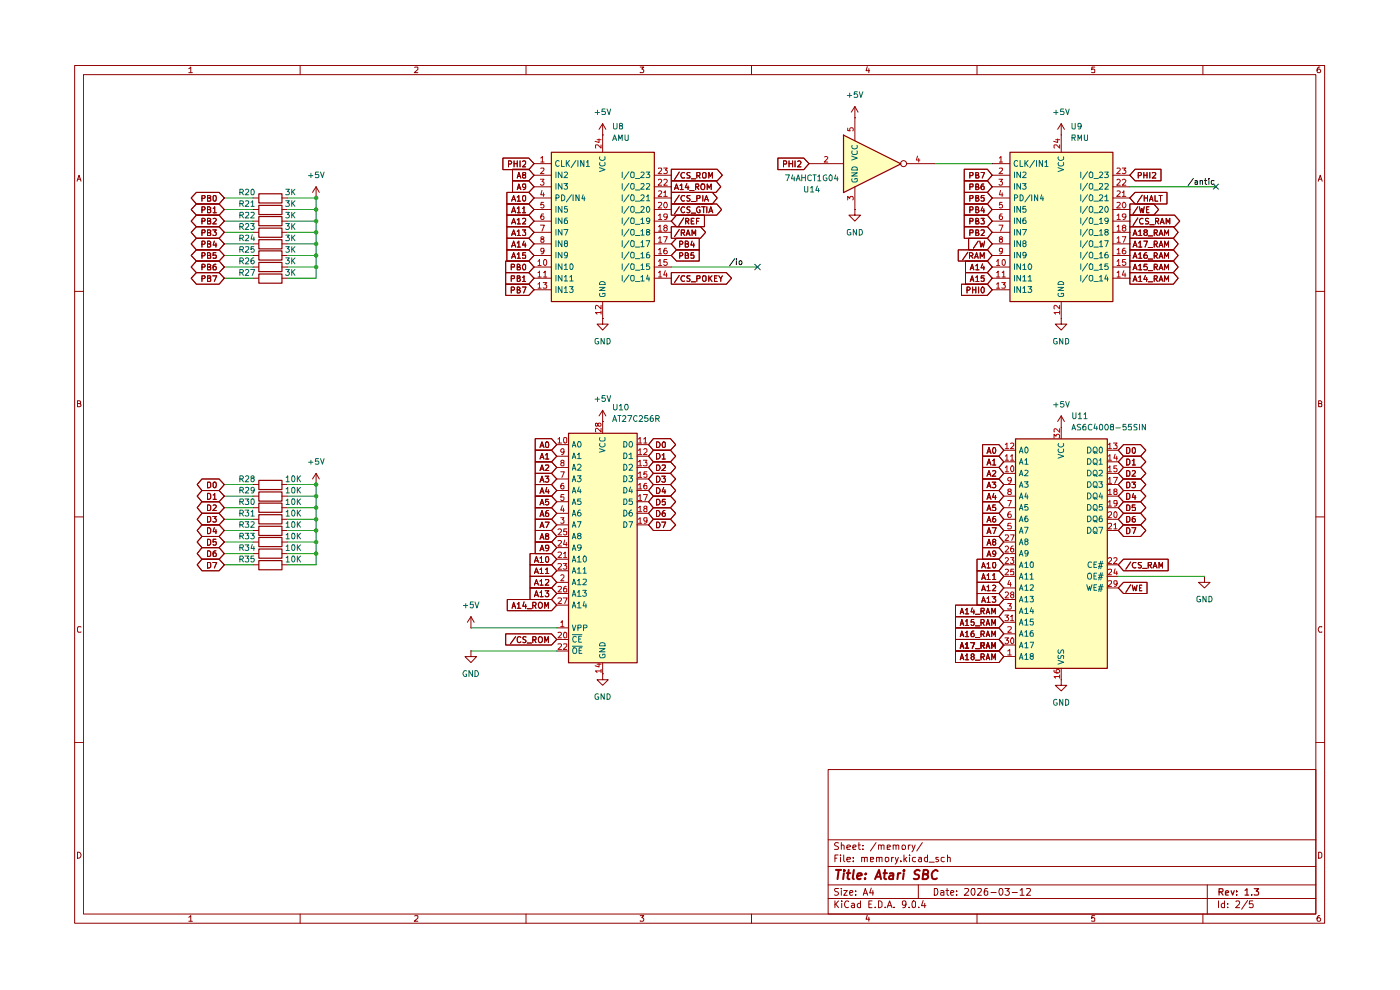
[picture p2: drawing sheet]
<svg xmlns="http://www.w3.org/2000/svg" width="297mm" height="210mm" viewBox="0 0 297 210" stroke-linecap="round" stroke-linejoin="round" font-family="sans-serif">
<g fill="none" stroke="#910000" stroke-width=".21">
<path d="M15.8 13.9h265.2v181.9h-265.2zM17.7 15.8h261.4v178.1h-261.4zM40 14.6l.5-.4v1.2M40 15.4h.8M63.7 13.9v1.9M88 14.3l.6-.1v.5l-.7 .7h.7M111.6 13.9v1.9M135.8 14.2h.8l-.5 .4 .5 .3-.1 .4h-.7M159.4 13.9v1.9M184 14.1l-.3 .9h.8M184.3 14.6v.8M207.3 13.9v1.9"/>
<path d="M232.2 14.2h-.6v.6l.1-.2h.4l.1 .2v.5h-.6M255.2 13.9v1.9M280 14.2a.55 .55 0 0 0-.6 .5l.2 .7h.4l.2-.2v-.3l-.3-.3h-.2l-.3 .3M16.3 38.4l.5-1.2 .4 1.2M16.5 38h.6M279.7 38.4l.4-1.2 .4 1.2M279.7 38h.6M15.8 61.8h1.9M279.1 61.8h1.9M16.4 85.6h.6v-.5l-.6-.1v1.3h.5l.3-.4-.3-.3M279.7 85.6h.5l.2-.3-.2-.3h-.5v1.3h.5l.2-.1v-.4l-.2-.2M15.8 109.6h1.9"/>
<path d="M279.1 109.6h1.9M17.2 133l-.6-.1-.2 .3v.7l.2 .2 .6-.1M280.4 133l-.5-.1-.2 .5 .2 .7 .5-.1M15.8 157.5h1.9M279.1 157.5h1.9M175.7 163.2h103.4v30.7h-103.4zM175.7 178.1h103.4M177.9 178.8l-.6-.1-.3 .4 .1 .2a.56 .56 0 0 1 .6 .3 .56 .56 0 0 1 0 .6h-.7M178.5 179.4l.1-.2 .5 .2v.8M178.5 178.7v1.5M179.7 179.7l.7-.1-.1-.3-.4-.1-.2 .2v.8h.6M180.9 179.7l.7-.1-.2-.4h-.3l-.2 .2v.6l.1 .2h.5"/>
<path d="M182 179.2h.5M182.2 178.7v1.3l.1 .2h.2M183.1 179.3v.1M185.8 178.7l-1.1 1.8M186.4 179.4l.1-.2 .4 .2v.8M186.4 179.2v1M186.9 179.4l.2-.2 .4 .1v.9M188.2 179.7l.7-.1-.1-.3h-.6v.9h.6M189.5 179.4l.2-.2 .4 .2v.8M189.5 179.2v1M190.1 179.4l.2-.2 .4 .1v.9M191.4 179.3a.45 .45 0 0 1 .7 .2l-.2 .7h-.5z"/>
<path d="M192.7 179.2v1M193.1 179.2l-.4 .3M193.5 179.2l.3 1M194.1 179.2l-.6 1.5M195.7 178.7l-1.2 1.8M16.4 180.8a.65 .65 0 0 1 .8 .6 .65 .65 0 0 1-.8 .6zM40 194.6l.5-.4v1.2M40 195.4h.8M63.7 193.9v1.9M88 194.3l.6-.1v.5l-.7 .7h.7M111.6 193.9v1.9M135.8 194.2h.8l-.5 .5 .5 .2-.1 .4h-.7"/>
<path d="M159.4 193.9v1.9M175.7 190.6h103.4M175.7 187.7h103.4M175.7 183.8h103.4M177.1 191.1v1.4M177.1 182h.4M177.3 191.8l.6 .7M177.8 181.4h-.7v1.4M177.9 188.5l-.8 .1v.4l.6 .2 .2 .4-.4 .3-.5-.1M177.9 191.1l-.8 .8M178.3 181.4v.1M178.3 181.9v.9"/>
<path d="M178.5 188.5v.1M178.5 188.9v1M178.6 191.1v.2M178.6 191.6v.9M179 188.9h.7l-.7 1h.7M179 181.4v1.1l.2 .3M179.7 182.3l.7-.1-.1-.3h-.6v.1v.7h.6M180 191.3v-.1a.7 .7 0 0 0-.9 .5 .7 .7 0 0 0 .6 .8l.3-.1M180.3 189.4l.6-.2-.1-.3-.5 .1v.7l.1 .2 .4-.1M180.7 191.7l.4-.1 .2 .2v.7M181 182.6v.2M181 181.9v.1"/>
<path d="M181.3 191.9l-.7 .3 .2 .3 .5-.1M181.5 189.7v.2M181.5 189v.1M182.5 191.7a.45 .45 0 0 0-.6 .2l.1 .5h.5M182.5 191.1v1.4M182.8 182l.5-.1 .1 .9M182.8 181.9v.9M183.1 180.1v.1M183.1 189.9l.5-1.4 .5 1.4M183.2 189.5h.8M183.4 182l.1-.1h.5v.9M184 194.1l-.3 .9h.8"/>
<path d="M184.3 194.6v.8M184.3 191.8h.5M184.7 182.3l.6-.1v-.3h-.6v.8h.6M184.8 188.4l-.3 1h.8M185 191.1h-.7v1.4h.7M185.2 188.9v1M185.7 192.4v.1M185.9 182l.5-.1 .1 .9M185.9 181.9v.9M186.4 191.1h.3l.4 .3v.8l-.4 .3h-.3zM186.5 182l.1-.1h.5v.9M187.8 192.4v.1"/>
<path d="M187.9 181.9h.5l.2 .6a.45 .45 0 0 1-.7 .2zM188.2 192.5l.5-1.4 .5 1.4M188.4 192.1h.7M189.1 181.9v.9M189.6 181.9h-.3l-.2 .2M189.7 192.4v.1M189.9 181.9l.3 .9M190.6 181.9l-.7 1.4M191.1 182.6v.2M191.8 181.4v1.4M191.9 182.2l.5 .6M192.2 191.8l-.3 .2-.5-.1v-.6l.3-.2 .4 .1a1.05 1.05 0 0 1-.3 1.3h-.3"/>
<path d="M192.4 181.9l-.6 .5M192.9 192.4v.1M193 181.4v.1M193 181.9v.9M193.5 191.3l.4-.2 .3 .2-.1 1.1h-.6zM194.2 181.9h-.5l-.2 .6a.45 .45 0 0 0 .7 .2M194.8 187.7v2.9M194.9 192.4v.1M194.9 181.9h.5l.1 .9M195.5 182.2h-.5l-.2 .3 .2 .3 .5-.1M195.8 191l-.3 1.1h.9M196.2 191.6v.9"/>
<path d="M196.8 181.9h-.5l-.2 .6a.45 .45 0 0 0 .7 .2M196.8 181.4v1.4M197.1 182.9h1.1M198.2 188.5h.5a.83 .83 0 0 1 .2 .9 .83 .83 0 0 1-.7 .5zM199.1 181.9h-.6v.3l.6 .3-.2 .3-.4-.1M199.6 189h.6v.9M200.2 189.2l-.6 .2v.4h.6M200.3 181.9h-.5l-.2 .6a.45 .45 0 0 0 .7 .2M200.7 188.9h.6M200.9 188.5v1.2l.4 .2M201 182l.5-.1 .1 .9M201 181.4v1.4"/>
<path d="M201.7 189.4l.7-.2-.1-.2-.5-.1-.1 .2 .1 .7h.5M202.9 189.7v.2M202.9 189v.1M204.6 188.6l.7-.1 .2 .3-.9 1.1h.9M206.2 188.6l.5-.1a1.1 1.1 0 0 1-.2 1.4l-.3-.2-.2-.4zM207.3 193.9v1.9M207.4 188.6l.7-.1 .1 .3-.8 1.1h.8M209.5 188.5h-.5a.94 .94 0 0 0 0 1.4l.6-.2v-.6l-.6-.1-.2 .2M210.2 189.3h1.1M212.1 188.5a.75 .75 0 0 1 .8 .6 .75 .75 0 0 1-.5 .8 .89 .89 0 0 1-.3-1.4zM213.2 188.5h.9l-.5 .5h.3l.2 .2-.1 .5-.1 .2-.7-.2M214.7 189.3h1.1"/>
<path d="M216.4 188.8l.4-.3v1.4M216.4 189.9h.9M217.8 188.6l.6-.1 .2 .2-.1 .4-.7 .8h.8M232.2 194.2h-.6v.6l.1-.1h.4l.1 .1v.5h-.6M255.2 193.9v1.9M256.1 187.7v6.2M258.5 191.1v1.4M259.8 191.7l-.5-.1-.2 .3 .1 .5h.6M259.8 191.1v1.4M260.4 192.4v.1M260.4 191.7v.1M262.2 191.3l.2-.2h.3l.3 .4-.9 1h.9"/>
<path d="M264.7 191l-1.3 1.9M265.8 191.1h-.7l-.1 .7h.8v.6h-.8M279.7 180.8h.4l.3 .3v.6l-.3 .3h-.4zM280 194.2a.55 .55 0 0 0-.6 .5l.2 .7h.4l.2-.2v-.3l-.3-.2h-.2l-.3 .2"/>
</g>
<path d="M258.6 189.2h.7l.2-.3-.1-.3-.8-.1v1.4M259 189.2l.5 .7M260 189.4l.6-.1-.1-.4-.4 .1-.1 .7 .1 .2h.5M261.2 188.9l.3 1 .3-1M262.3 189.8v.1M262.3 189v.2M264.1 188.9l.4-.4v1.4M264.1 189.9h.8M265.6 189.8v.1M266.1 188.5h.9l-.5 .5 .5 .3-.1 .5h-.8" fill="none" stroke="#910000" stroke-width=".25"/>
<g fill="none" stroke="#910000" stroke-width=".42">
<path d="M177.3 184.5h1.1M177.9 184.5l-.2 2M179 185.2l-.1 1.3M179.1 184.5v.3M179.6 185.2h.8M180 184.5l-.2 1.7 .4 .3M181.1 184.5l-.2 1.7 .2 .3M181.8 185.9l1-.3v-.3a.6 .6 0 0 0-.9 .2v.9h.7M183.5 186.3v.2M183.7 185.3l.1 .1-.2 .1 .1-.2-.1 .2M185.6 186.5l.9-2 .4 2M185.9 186h.8"/>
<path d="M187.4 185.2h.8M187.8 184.5l-.2 1.7 .4 .3M188.8 185.3h.7l-.1 1.2M189.5 185.6a.85 .85 0 0 0-.9 .5v.3l.2 .1 .6-.1M190.5 185.2l-.1 1.3M191.1 185.2l-.6 .3M191.7 185.2l-.1 1.3M191.8 184.5l-.2 .2h.3l-.1-.2-.1 .3M195.1 184.7l-.2-.2h-.5l-.1 .2a.41 .41 0 0 0-.3 .4 .41 .41 0 0 0 .3 .4l.6 .2v.4l-.4 .4-.7-.1M195.9 185.5l.9-.2 .1-.5-.3-.3h-.6l-.3 2h.8l.4-.4a.49 .49 0 0 0-.4-.6M198.9 184.8l-.3-.3a1.12 1.12 0 0 0-.7 1.9l.5 .1 .4-.2"/>
</g>
<g fill="#ffb">
<path d="M120.6 91.9h14.5v48.6h-14.5z"/>
<path d="M178.9 28.6l12.2 6.1-12.2 6.1z"/>
<path d="M214.2 32.3h21.9v31.6h-21.9z"/>
<path d="M116.9 32.3h21.9v31.6h-21.9z"/>
<path d="M215.4 93.1h19.5v48.6h-19.5z"/>
</g>
<g fill="none" stroke="#910000" stroke-width=".21">
<path d="M67.1 39.6v2.4M67.1 39.6l-.8 1.2M67.1 39.6l.6 1.2M106.7 33.5h5.5l1.1 1.2-1.1 1.3h-5.5zM107.9 34.8l.6-.1v-.5l-.6-.1v1.3M108.7 35.9h3.5l1.1 1.3-1.1 1.2h-3.5zM108.7 38.4h3.5l1.1 1.2-1.1 1.2h-3.5zM109.1 34.7h.6M109.1 34.1v1.3M109.7 37.8l.4-1.2 .4 1.2M109.7 34.1v1.3M109.8 39.9h.6"/>
<path d="M109.8 37.4h.6M110.3 34.1v1.3M110.8 34.3l.2-.2h.3l.2 .2v.4l-.7 .7h.7M111.1 37.1l-.3-.3 .1-.1h.6v.3l-.4 .1-.3 .2 .2 .5 .5-.1v-.4l-.2-.2M111.5 39.5l-.2 .3h-.2l-.3-.3 .1-.4h.6v.9l-.5 .2M113.3 37.2h3.6M113.3 34.7h3.6M113.3 39.6h3.6M127.8 28.6h.1M127.8 26.2v6.1M127.8 26.2l-.7 1.2M127.8 26.2l.7 1.2"/>
<path d="M138.8 37.2h3.6M138.8 39.6h3.6M142.4 38.4h9.5l1 1.2-1 1.2h-9.5zM142.4 35.9h9.7l1.1 1.3-1.1 1.2h-9.7zM143.2 39.9h.6M144.1 36.5l-1 1.6M144.3 39.4l.3-.4v1.2M145.2 36.7a.61 .61 0 0 0-.8 .3 .61 .61 0 0 0 .3 .8l.5-.1M145.7 38.9l-.3 .9h.7M146 39.5v.7M146.4 36.7h-.6v.4l.5 .2 .1 .3-.1 .2h-.6M146.6 37.9h1"/>
<path d="M147.6 39.6h.6v-.6h-.6v1.2M147.8 37.3h.5l.2-.2v-.4l-.7-.1v1.2M147.8 39.6l.5 .6M148.2 37.3l.3 .5M148.8 39h.6v.2a.65 .65 0 0 1-.4 1l-.3-.4zM149.3 36.6l.5 .1v.9l-.2 .2h-.4a.86 .86 0 0 1 .1-1.2zM150.4 37.8v-1.2l.3 .8 .4-.8v1.2M165 33.5h5.5l1.1 1.2-1.1 1.3h-5.5zM166.2 34.8l.7-.1v-.4l-.2-.2h-.5v1.3M167.4 34.7h.7M167.4 34.1v1.3M168.1 34.1v1.3"/>
<path d="M168.7 34.1v1.3M169.3 34.3l.4-.2 .2 .4-.7 .9h.7M171.6 34.7h7.3M181.4 25h.1M181.4 22.6l-.8 1.2M181.4 22.6l.6 1.2M181.4 22.6v7.3M181.4 39.6v4.9M192.3 34.7h6.1M204.6 38.4h4.9l1 1.2-1 1.2h-4.9zM204.6 35.9h4.9l1 1.3-1 1.2h-4.9zM205.7 39.6h.6l.1-.5-.7-.1v1.2"/>
<path d="M205.7 37.3h.5l.2-.2v-.4l-.7-.1v1.2M207 39.6l.5-.1v-.5h-.5v1.2l.6-.1 .1-.3-.3-.2M207 37.2l.5-.1v-.4l-.5-.1v1.2h.5l.2-.4-.3-.2M208.1 36.6h.8l-.5 1.2M208.7 39l-.4 .1-.2 .9 .3 .2 .4-.1v-.5l-.2-.1h-.2l-.3 .2M210.5 37.2h3.7M210.5 34.7h3.7M210.5 39.6h3.7M225.1 28.6h.1M225.1 26.2v6.1M225.1 26.2l-.7 1.2M225.1 26.2l.7 1.2"/>
<path d="M236.1 37.2h3.6M236.1 39.6h3.6M240.8 35.9h5.5v2.5h-5.5l-1.1-1.2zM241.5 37.3l.6-.1v-.5l-.6-.1v1.2M242.7 36.6v1.2M242.7 37.2h.6M243.3 36.6v1.2M243.9 36.6v1.2M244.4 36.7l.5-.1 .3 .2-.8 1h.8M41.7 43.3h4.8l1.1 1.2-1.1 1.1h-4.8l-1.1-1.1zM41.7 40.8h4.8l1.1 1.2-1.1 1.3h-4.8l-1.1-1.3zM41.7 48.1h4.8l1.1 1.2-1.1 1.2h-4.8l-1.1-1.2z"/>
<path d="M41.7 45.6h4.8l1.1 1.3-1.1 1.2h-4.8l-1.1-1.2zM41.7 53h4.8l1.1 1.2-1.1 1.2h-4.8l-1.1-1.2zM41.7 55.4h4.8l1.1 1.2-1.1 1.2h-4.8l-1.1-1.2zM41.7 50.5h4.8l1.1 1.2-1.1 1.3h-4.8l-1.1-1.3zM41.7 57.8h4.8l1.1 1.2-1.1 1.3h-4.8l-1.1-1.3zM42.8 44.5h.6v-.6h-.6v1.2M42.8 42.1l.6-.1v-.5h-.6v1.2M42.8 49.4h.6v-.6h-.6v1.2M42.8 46.9h.6v-.5l-.6-.1v1.2M42.8 54.3l.6-.1v-.5l-.6-.1v1.2M42.8 56.6h.6v-.5h-.6v1.1M42.8 51.8l.6-.1v-.5l-.6-.1v1.3"/>
<path d="M42.8 59.1l.6-.1v-.5h-.6v1.2M44 44.5l.6-.1 .1-.3-.2-.2h-.5v1.2h.5l.2-.1v-.5h-.2M44 42h.5l.2-.3-.2-.2h-.5v1.2h.5l.2-.1v-.4l-.2-.2M44 49.4h.5l.2-.3-.2-.3h-.5v1.2l.7-.1v-.5h-.2M44 46.9h.5l.2-.2-.1-.3-.6-.1v1.2h.6l.1-.5-.2-.1M44 54.2l.6-.1 .1-.3-.2-.2h-.5v1.2h.6l.1-.5-.2-.1M44 56.6h.5l.2-.2-.1-.3h-.6v1.1h.6l.1-.5-.2-.1M44 51.7h.5l.2-.3-.2-.3h-.5v1.3h.5l.2-.2v-.3l-.2-.2M44 59h.5l.2-.3-.2-.2h-.5v1.2h.5l.2-.1v-.4l-.2-.2M45.1 48.8h.8l-.4 .4 .4 .2-.1 .5h-.7M45.1 58.5h.9l-.5 1.2M45.2 44.2l.4-.3v1.2"/>
<path d="M45.2 41.7l.2-.2h.3a.91 .91 0 0 1-.1 1.2l-.4-.3zM45.2 46.4l.4-.1 .3 .4-.8 .8h.8M45.2 45.1h.7M45.5 51.1l-.3 .9h.8M45.8 53.6h-.6v.6l.6-.1 .1 .2-.1 .5-.6-.1M45.8 56.1l-.6 .2v.9h.6a.43 .43 0 0 0 0-.5 .43 .43 0 0 0-.5-.1l-.1 .1M45.8 51.6v.8M53.7 44.5h1.2M53.7 59h1.2M53.7 42h1.2M53.7 49.3h1.2M53.7 56.6h1.2"/>
<path d="M53.7 51.7h1.2M53.7 54.2h1.2M53.7 46.9h1.2M59.8 44.5h1.2M59.8 59h1.2M59.8 42h1.2M59.8 49.3h1.2M59.8 56.6h1.2M59.8 51.7h1.2M59.8 54.2h1.2M59.8 46.9h1.2M67.1 42h.1"/>
<path d="M107.3 57.8h4.9l1.1 1.2-1.1 1.3h-4.9zM107.3 55.4h4.9l1.1 1.2-1.1 1.2h-4.9zM107.5 40.8h4.7l1.1 1.2-1.1 1.3h-4.7zM107.5 43.3h4.7l1.1 1.2-1.1 1.1h-4.7zM107.5 45.6h4.7l1.1 1.3-1.1 1.2h-4.7zM107.5 53h4.7l1.1 1.2-1.1 1.2h-4.7zM107.5 48.1h4.7l1.1 1.2-1.1 1.2h-4.7zM107.5 50.5h4.7l1.1 1.2-1.1 1.3h-4.7zM108.5 59.1l.6-.1v-.4l-.6-.1v1.2M108.5 56.6h.6v-.5h-.6v1.1M108.5 42.7l.5-1.2 .4 1.2M108.5 45.1l.5-1.2 .4 1.2"/>
<path d="M108.5 47.5l.5-1.2 .4 1.2M108.5 54.8l.5-1.2 .4 1.2M108.5 50l.5-1.2 .4 1.2M108.5 52.4l.5-1.3 .4 1.3M108.6 42.3h.6M108.6 49.6h.6M108.6 47.2h.6M108.6 54.4h.6M108.6 52.1h.6M108.6 44.8h.6M109.7 41.8l.4-.3v1.2M109.7 44.2l.4-.3v1.2"/>
<path d="M109.7 46.7l.4-.4v1.2M109.7 40.2l.4-1.2 .4 1.2M109.7 59h.5v-.5h-.5v1.2h.5l.2-.4-.3-.3M109.7 53.9l.4-.3v1.2M109.7 49.1l.4-.3v1.2M109.7 51.6l.4-.5v1.3M109.7 56.6h.5v-.5h-.5v1.1h.5l.2-.4-.3-.2M109.7 45.1h.7M109.7 50h.7M109.7 54.8h.7M109.7 52.4h.7M109.7 42.7h.7"/>
<path d="M109.7 47.5h.7M110.8 44.2h.2l.2-.3v1.2M110.8 46.4h.7v.4l-.7 .7h.7M110.8 58.8l.4-.3v1.2M110.8 48.8h.7l-.3 .4 .3 .2v.5h-.7M110.8 45.1h.7M110.8 59.7h.7M111 41.5h.3l.2 .2v.7l-.2 .2a.6 .6 0 0 1-.5-.4 .6 .6 0 0 1 .2-.7zM111 56.1h.3l.2 .2-.1 .9h-.4a.94 .94 0 0 1 0-1.1zM111.2 51.1l-.4 .9h.8M111.4 51.6v.8M111.5 53.6h-.6l-.1 .6 .6-.1 .1 .6h-.7"/>
<path d="M113.3 44.5h3.6M113.3 59h3.6M113.3 42h3.6M113.3 49.3h3.6M113.3 56.6h3.6M113.3 51.7h3.6M113.3 54.2h3.6M113.3 46.9h3.6M138.8 44.5h3.6M138.8 59h3.6M138.8 42h3.6M138.8 49.3h3.6"/>
<path d="M138.8 56.6h3.6M138.8 51.7h3.6M138.8 54.2h3.6M138.8 46.9h3.6M142.4 57.8h11.7l1.1 1.2-1.1 1.3h-11.7zM142.4 43.3h9.7l1 1.2-1 1.1h-9.7zM142.4 40.8h8.7l1 1.2-1 1.3h-8.7zM142.4 48.1h6.2l1.1 1.2-1.1 1.2h-6.2zM143.1 40.2l.4-1.2 .4 1.2M143.5 45.6h5.9v2.5h-5.9l-1.1-1.2zM143.5 50.5h4.8v2.5h-4.8l-1.1-1.3zM143.5 53h4.8v2.4h-4.8l-1.1-1.2z"/>
<path d="M144.1 58.4l-1 1.5M144.1 43.9l-1 1.5M144.1 41.4l-1 1.5M144.1 48.7l-1 1.5M144.2 51.8l.6-.1v-.5l-.6-.1v1.3M144.2 54.3l.6-.1v-.5l-.6-.1v1.2M144.3 40.2h.7M144.5 49.4h.6l.1-.5-.7-.1v1.2M144.9 49.4l.3 .6M145 46.2l-1 1.6M145.2 58.6l-.5-.1a.61 .61 0 0 0-.2 .8 .61 .61 0 0 0 .7 .3M145.2 44l-.2-.1a.64 .64 0 0 0-.6 .6 .64 .64 0 0 0 .6 .6l.2-.1"/>
<path d="M145.2 41.6l-.5-.1a.66 .66 0 0 0-.2 .7 .66 .66 0 0 0 .5 .5l.2-.1M145.4 51.7h.5l.2-.3-.3-.3h-.4v1.3h.5l.2-.2v-.3l-.3-.2M145.4 54.2l.6-.1 .1-.3-.3-.2h-.4v1.2h.6l.1-.5-.3-.1M145.5 46.9h.6v-.5l-.6-.1v1.2M145.5 50l.5-1.2 .4 1.2M145.7 49.6h.6M145.7 46.9l.4 .6M146.3 40.4h.9M146.4 58.5h-.6v.5l.5 .2 .1 .2-.3 .3-.4-.1M146.4 43.9h-.6v.5l.5 .1 .1 .4-.3 .2-.4-.1M146.4 41.5h-.6v.5l.5 .2 .1 .2-.3 .3-.4-.1M146.6 46.9h.5"/>
<path d="M146.6 59.8h1M146.6 45.2h1M146.6 42.8h1M146.8 51.1l-.2 .9h.7M146.8 50v-1.2l.4 .8 .4-.8v1.2M147.2 53.6h-.6v.6l.6-.1v.7l-.6-.1M147.2 51.6v.8M147.2 46.3h-.6v1.2h.6M147.7 46.9h.5M147.8 59.1l.7-.1v-.4l-.7-.1v1.2M147.8 42.1l.7-.1v-.4l-.7-.1v1.2M148.3 46.3h-.6v1.2"/>
<path d="M148.5 43.9h-.2a.64 .64 0 0 0-.6 .6 .64 .64 0 0 0 .6 .6l.2-.1v-.5h-.2M148.8 43.9h.8M149.1 41.5v1.2M149.2 58.5h.4l.2 .2v.8l-.5 .2a.86 .86 0 0 1-.1-1.2zM149.3 43.9v1.2M149.4 42.7l.5-1.2 .4 1.2M149.6 42.3h.6M149.9 43.9v1.2M150 40.2v-1.2l.5 .9 .4-.9v1.2M150.4 45.1l.4-1.2 .4 1.2M150.4 58.5v1.2M150.5 59l.5 .7"/>
<path d="M150.5 44.8h.5M151 58.5l-.6 .7M151.6 59h.4M152.1 58.5h-.5v1.2h.5M152.5 58.5l.4 .6 .3-.6M152.9 59.1v.6M181.4 44.5v1.1h1.1l-1.1 1.3-1.3-1.3h1.3M181.4 44.5h.1M203.3 53h6.2l1 1.2-1 1.2h-6.2zM204.6 43.3h4.9l1 1.2-1 1.1h-4.9zM204.6 40.8h4.9l1 1.2-1 1.3h-4.9zM204.6 48.1h4.9l1 1.2-1 1.2h-4.9z"/>
<path d="M204.6 45.6h4.9l1 1.3-1 1.2h-4.9zM204.8 55.4h4.7l1 1.2-1 1.2h-4.7zM204.8 57.8h4.7l1 1.2-1 1.3h-4.7zM205.3 53.5l-1.1 1.6M205.5 50.5h4l1 1.2-1 1.3h-4zM205.7 54.3h.5l.2-.5-.2-.2h-.5v1.2M205.7 44.5h.5l.2-.1v-.4l-.2-.1h-.5v1.2M205.7 42.1l.7-.1v-.4l-.7-.1v1.2M205.7 49.4h.6l.1-.5-.7-.1v1.2M205.7 46.9h.6l.1-.5-.7-.1v1.2M205.8 57.2l.4-1.1 .4 1.1M205.8 59.7l.4-1.2 .4 1.2"/>
<path d="M205.9 59.4h.6M205.9 56.9h.6M206 54.3l.4 .5M206.8 54.8l.4-1.2 .3 1.2M206.8 54.4h.6M207 44.5l.5-.1v-.5h-.5v1.2h.4l.3-.4-.3-.2M207 42h.5v-.5h-.5v1.2h.4l.3-.4-.3-.3M207 56.4l.4-.3v1.1M207 49.4l.5-.1v-.5h-.5v1.2l.6-.1 .1-.4-.3-.1M207 46.9l.5-.1v-.4l-.5-.1v1.2h.5l.2-.3-.3-.3M207 58.8l.4-.3v1.2M207 59.7h.7"/>
<path d="M207 57.2h.7M207.5 51.1l-1 1.6M207.9 51.1l.2 1.3 .3-.8 .2 .8 .3-1.3M207.9 54.8v-1.2l.5 .8 .4-.8v1.2M208.1 48.9h.7v.4l-.7 .7h.7M208.1 46.3h.7l-.3 .4 .3 .2v.5h-.7M208.5 43.9l-.4 .8h.8M208.5 56l-.4 .8h.8M208.7 44.3v.8M208.7 56.5v.7M208.8 41.5h-.6l-.1 .5h.7v.6h-.7M208.8 58.5h-.6l-.1 .5h.7v.6h-.7"/>
<path d="M210.5 44.5h3.7M210.5 59h3.7M210.5 42h3.7M210.5 49.3h3.7M210.5 56.6h3.7M210.5 51.7h3.7M210.5 54.2h3.7M210.5 46.9h3.7M236.1 44.5h3.6M236.1 59h3.6M236.1 42h3.6M236.1 49.3h3.6"/>
<path d="M236.1 56.6h3.6M236.1 51.7h3.6M236.1 54.2h3.6M236.1 46.9h3.6M239.7 43.3h5.1l1 1.2-1 1.1h-5.1zM239.7 57.8h9.2l1 1.2-1 1.3h-9.2zM239.7 48.1h9.2l1 1.2-1 1.2h-9.2zM239.7 45.6h9.5l1.1 1.3-1.1 1.2h-9.5zM239.7 53h9.2l1 1.2-1 1.2h-9.2zM239.7 55.4h9.2l1 1.2-1 1.2h-9.2zM239.7 50.5h9.2l1 1.2-1 1.3h-9.2zM240.4 59.7l.4-1.2 .4 1.2"/>
<path d="M240.4 50l.4-1.2 .4 1.2M240.4 54.8l.4-1.2 .4 1.2M240.4 57.2l.4-1.1 .4 1.1M240.4 52.4l.4-1.3 .4 1.3M240.5 59.4h.5M240.5 49.6h.5M240.5 54.4h.5M240.5 56.9h.5M240.5 52.1h.5M240.8 40.8h6.8v2.5h-6.8l-1.1-1.3zM241.4 43.9l-1 1.5M241.4 46.2l-1 1.6"/>
<path d="M241.6 58.8l.3-.3v1.2M241.6 49.1l.3-.3v1.2M241.6 53.9l.3-.3v1.2M241.6 56.4l.3-.3v1.1M241.6 51.6l.3-.5v1.3M241.6 59.7h.6M241.6 50h.6M241.6 54.8h.6M241.6 57.2h.6M241.6 52.4h.6M241.7 43.9l.3 1.2 .2-.9 .3 .9 .2-1.2M242.3 41.4l-1 1.5"/>
<path d="M242.5 46.4a.61 .61 0 0 0-.8 .3 .61 .61 0 0 0 .3 .8l.5-.1M242.7 51.1h.7l-.5 1.3M242.7 42h.7M242.7 41.5v1.2M242.9 49.3l-.2-.4 .1-.1h.4l.2 .2-.7 .5 .2 .5h.3l.2-.3-.2-.4M243 58.4l-.3 .9h.7M243.2 53.6l-.4 .2-.1 .8 .1 .2h.4l.2-.2v-.3l-.2-.2h-.4l-.1 .2M243.2 44.5h.4M243.2 58.8v.9M243.3 56.1h-.6v.5l.1-.1h.4l.2 .2-.1 .5h-.6M243.4 41.5v1.2M243.6 59.8h.9"/>
<path d="M243.6 50h.9M243.6 55h.9M243.6 57.4h.9M243.6 52.5h.9M243.7 46.4h-.7l.1 .4a.47 .47 0 0 1 .4 .2 .47 .47 0 0 1 .1 .5h-.6M243.8 43.9h-.6v1.2h.6M243.8 42.7l.5-1.2 .3 1.2M243.9 42.3h.6M243.9 47.7h1M244.9 59.1l.6-.1v-.3l-.1-.2h-.5v1.2M244.9 49.4h.5l.1-.5-.1-.1h-.5v1.2M244.9 54.3h.4l.2-.5-.2-.2h-.4v1.2"/>
<path d="M244.9 56.6h.5l.1-.1v-.4h-.6v1.1M244.9 51.8l.6-.1v-.3l-.2-.3h-.4v1.3M245 41.5v1.2h.6M245.1 46.9h.6l.1-.5-.7-.1v1.2M245.1 59.1l.4 .6M245.1 49.4l.4 .6M245.1 54.3l.4 .5M245.1 56.6l.4 .6M245.1 51.8l.4 .6M245.4 46.9l.4 .6M245.9 59.7l.4-1.2 .4 1.2M245.9 50l.4-1.2 .4 1.2"/>
<path d="M245.9 54.8l.4-1.2 .4 1.2M245.9 57.2l.4-1.1 .4 1.1M245.9 52.4l.4-1.3 .4 1.3M245.9 41.5h.7M246 59.4h.6M246 49.6h.6M246 54.4h.6M246 56.9h.6M246 52.1h.6M246.1 47.5l.5-1.2 .4 1.2M246.2 41.5v1.2M246.3 47.2h.6"/>
<path d="M247.1 59.7v-1.2l.4 .9 .4-.9v1.2M247.1 50v-1.2l.4 .8 .4-.8v1.2M247.1 54.8v-1.2l.4 .8 .4-.8v1.2M247.1 57.2v-1.1l.4 .8 .4-.8v1.1M247.1 52.4v-1.3l.4 1 .4-1v1.3M247.4 47.5v-1.2l.4 .9 .4-.9v1.2M107.3 60.3h4.9l1.1 1.2-1.1 1.2h-4.9zM108.5 61.6h.5l.1-.2v-.4l-.1-.1h-.5v1.2M109.7 61.5l.5-.1v-.4l-.5-.1v1.2h.5l.2-.4-.3-.2M110.8 60.9h.8l-.5 1.2M113.3 61.5h3.6M127.8 67.6v1.2h1.2l-1.2 1.2-1.1-1.2h1.1"/>
<path d="M127.8 67.6h.1M127.8 63.9v3.7M204 60.3h5.5l1 1.2-1 1.2h-5.5zM205.1 61.6h.5l.2-.5-.2-.2h-.5v1.2M206.3 61.5h.7M206.3 60.9v1.2M207 60.9v1.2M207.6 60.9v1.2M208.3 61l.2-.1 .3 .2v.8l-.3 .2a.71 .71 0 0 1-.2-1.1zM210.5 61.5h3.7M225.1 67.6v1.2h1.2l-1.2 1.2-1.2-1.2h1.2M225.1 67.6h.1"/>
<path d="M225.1 63.9v3.7M113.5 95.5h3.5l1.1 1.3-1.1 1.2h-3.5zM113.5 93.1h3.5l1.1 1.2-1.1 1.2h-3.5zM113.5 98h3.5l1.1 1.1-1.1 1.3h-3.5zM114.6 97.4l.4-1.2 .4 1.2M114.6 94.9l.4-1.2 .4 1.2M114.6 99.8l.4-1.2 .4 1.2M114.6 97h.6M114.6 94.6h.6M114.6 99.5h.6M115.7 96.5l.4-.3v1.2M115.7 98.7l.6-.1 .1 .4-.7 .8h.7"/>
<path d="M115.7 97.4h.7M115.8 93.8l.4-.1a.91 .91 0 0 1 0 1.2h-.3l-.2-.2zM118.1 94.3h2.5M118.1 96.8h2.5M118.1 99.1h2.5M127.8 89.4h.1M127.8 87v4.9M127.8 87l-.7 1.2M127.8 87l.7 1.2M135.1 94.3h2.5M135.1 96.8h2.5M135.1 99.1h2.5"/>
<path d="M138.6 93.1h3.6l1.1 1.2-1.1 1.2h-3.6l-1-1.2zM138.6 98h3.6l1.1 1.1-1.1 1.3h-3.6l-1-1.3zM138.6 95.5h3.6l1.1 1.3-1.1 1.2h-3.6l-1-1.2zM139.3 93.7a.66 .66 0 0 1 .7 .4 .66 .66 0 0 1-.2 .8h-.5zM139.3 98.6h.5a.66 .66 0 0 1 .2 .8 .66 .66 0 0 1-.7 .4zM139.3 96.2h.5a.66 .66 0 0 1 .2 .8 .66 .66 0 0 1-.7 .4zM140.5 98.7l.6-.1v.5l-.7 .7h.7M140.5 96.5l.3-.3v1.2M140.5 97.4h.6M140.6 93.8l.3-.1 .2 .3v.7l-.1 .2h-.4l-.1-.4zM208.5 96.8h3.4l1 1.2-1 1.1h-3.4zM208.5 94.3h3.4l1 1.2-1 1.3h-3.4z"/>
<path d="M208.5 99.1h3.4l1 1.3-1 1.2h-3.4zM209.4 98.6l.4-1.2 .4 1.2M209.4 96.2l.4-1.3 .4 1.3M209.6 98.2h.5M209.6 95.8h.5M210.6 97.7l.3-.3v1.2M210.6 99.9l.4-.1 .2 .4-.7 .8h.7M210.6 98.6h.6M210.8 94.9a.68 .68 0 0 1 .5 .6 .68 .68 0 0 1-.5 .7l-.2-.5 .1-.6zM212.9 95.5h2.5M212.9 98h2.5M225.1 90.7h.1"/>
<path d="M225.1 88.2v4.9M225.1 88.2l-.7 1.2M225.1 88.2l.7 1.2M234.9 95.5h2.3M234.9 98h2.3M238.3 99.1h3.7l1.1 1.3-1.1 1.2h-3.7l-1.1-1.2zM238.3 94.3h3.7l1.1 1.2-1.1 1.3h-3.7l-1.1-1.3zM238.3 96.8h3.7l1.1 1.2-1.1 1.1h-3.7l-1.1-1.1zM239 99.8h.4l.3 .3v.7l-.2 .2h-.5zM239 94.9h.4l.3 .4v.5l-.3 .4h-.4zM239 97.4h.4l.3 .3v.6l-.3 .3h-.4zM240.2 99.9l.4-.1 .3 .4-.8 .8h.8"/>
<path d="M240.2 97.7l.3-.3v1.2M240.2 98.6h.7M240.5 94.9a.68 .68 0 0 1 .4 .6 .68 .68 0 0 1-.4 .7l-.3-.3v-.7zM42.8 104.1h3.7l1.1 1.1-1.1 1.2h-3.7l-1-1.2zM42.8 101.6h3.7l1.1 1.2-1.1 1.3h-3.7l-1-1.3zM42.8 108.9h3.7l1.1 1.3-1.1 1.1h-3.7l-1-1.1zM42.8 106.4h3.7l1.1 1.3-1.1 1.2h-3.7l-1-1.2zM42.8 116.2h3.7l1.1 1.2-1.1 1.2h-3.7l-1-1.2zM42.8 118.6h3.7l1.1 1.2-1.1 1.3h-3.7l-1-1.3zM42.8 113.8h3.7l1.1 1.2-1.1 1.2h-3.7l-1-1.2zM42.8 111.3h3.7l1.1 1.2-1.1 1.3h-3.7l-1-1.3zM44 104.6h.4l.3 .4v.6l-.3 .3h-.4z"/>
<path d="M44 102.3h.5l.2 .2v.7l-.3 .3h-.4zM44 109.6h.5l.2 .2v.7l-.3 .2h-.4zM44 107.1h.4l.3 .3v.6l-.2 .3h-.5zM44 116.8h.4l.3 .3v.7l-.2 .2h-.5zM44 119.3h.5l.2 .3v.6l-.3 .3h-.4zM44 114.4l.5 .1 .2 .2v.6l-.3 .4h-.4zM44 111.9l.5 .1 .2 .3v.6l-.3 .3h-.4zM45.1 109.6h.8l-.4 .4 .3 .1v.6h-.7M45.1 119.3h.9l-.5 1.2M45.2 105l.4-.4v1.3M45.2 102.4l.2-.1h.3a.91 .91 0 0 1-.1 1.2l-.4-.3zM45.2 107.2l.4-.1 .3 .3-.8 .9h.8"/>
<path d="M45.2 105.9h.7M45.5 111.9l-.3 .9h.8M45.8 116.8l-.6 .3v.8l.6 .1v-.7h-.3l-.3 .2M45.8 114.4h-.6v.6l.6-.1 .1 .2-.1 .5-.4 .1-.2-.2M45.8 112.4v.8M53.7 105.2h1.2M53.7 102.8h1.2M53.7 107.7h1.2M53.7 110.2h1.2M53.7 115h1.2M53.7 112.5h1.2M53.7 117.4h1.2"/>
<path d="M53.7 119.8h1.2M59.8 105.2h1.2M59.8 102.8h1.2M59.8 107.7h1.2M59.8 110.2h1.2M59.8 115h1.2M59.8 112.5h1.2M59.8 117.4h1.2M59.8 119.8h1.2M67.1 102.8h.1M67.1 100.4l-.8 1.2M67.1 100.4l.6 1.2"/>
<path d="M67.1 100.4v2.4M112.4 119.8h4.6l1.1 1.3-1.1 1.2h-4.6zM112.4 117.4h4.6l1.1 1.2-1.1 1.2h-4.6zM113.4 119.3l.4-1.3 .4 1.3M113.5 110.2h3.5l1.1 1.1-1.1 1.2h-3.5zM113.5 107.7h3.5l1.1 1.2-1.1 1.3h-3.5zM113.5 115h3.5l1.1 1.2-1.1 1.2h-3.5zM113.5 112.5h3.5l1.1 1.3-1.1 1.2h-3.5zM113.5 100.4h3.5l1.1 1.2-1.1 1.2h-3.5zM113.5 102.8h3.5l1.1 1.3-1.1 1.1h-3.5zM113.5 105.2h3.5l1.1 1.2-1.1 1.3h-3.5zM113.5 119h.6"/>
<path d="M114.6 111.9l.4-1.2 .4 1.2M114.6 109.6l.4-1.3 .4 1.3M114.6 116.8l.4-1.1 .4 1.1M114.6 118.4l.3-.4v1.3M114.6 114.4l.4-1.2 .4 1.2M114.6 102.3l.4-1.3 .4 1.3M114.6 104.6l.4-1.1 .4 1.1M114.6 107.1l.4-1.2 .4 1.2M114.6 119.3h.6M114.6 111.6h.6M114.6 109.2h.6M114.6 116.5h.6"/>
<path d="M114.6 114h.6M114.6 101.9h.6M114.6 104.3h.6M114.6 106.8h.6M115.7 110.7h.8l-.6 1.2M115.7 101h.7l-.4 .5h.3l.1 .2-.1 .5-.5 .1-.1-.2M115.7 118.3l.3-.3a.68 .68 0 0 1 .4 .7 .68 .68 0 0 1-.4 .6l-.3-.3zM115.9 113.7l-.2-.1v-.3h.6v.3l-.6 .2 .1 .6 .5-.1a.36 .36 0 0 0-.1-.6M116 103.4l-.3 .9h.8M116.3 108.3l-.4 .1-.2 .2v.8l.2 .2 .4-.1v-.6l-.4-.1-.2 .3M116.3 105.9h-.6v.6l.5-.2 .2 .3-.1 .4h-.6M116.3 103.9v.7"/>
<path d="M116.4 116.2l-.1 .1h-.5l-.1-.6h.6l.1 .1-.2 1h-.4M118.1 101.6h2.5M118.1 104.1h2.5M118.1 106.4h2.5M118.1 108.9h2.5M118.1 111.3h2.5M118.1 113.8h2.5M118.1 116.2h2.5M118.1 118.6h2.5M135.1 101.6h2.5M135.1 104.1h2.5M135.1 106.4h2.5"/>
<path d="M135.1 108.9h2.5M135.1 111.3h2.5M138.6 110.2h3.6l1.1 1.1-1.1 1.2h-3.6l-1-1.2zM138.6 107.7h3.6l1.1 1.2-1.1 1.3h-3.6l-1-1.3zM138.6 102.8h3.6l1.1 1.3-1.1 1.1h-3.6l-1-1.1zM138.6 105.2h3.6l1.1 1.2-1.1 1.3h-3.6l-1-1.3zM138.6 100.4h3.6l1.1 1.2-1.1 1.2h-3.6l-1-1.2zM139.3 110.7a.66 .66 0 0 1 .7 .4 .66 .66 0 0 1-.2 .8h-.5zM139.3 108.3a.65 .65 0 0 1 .7 .6 .65 .65 0 0 1-.7 .7zM139.3 103.5a.66 .66 0 0 1 .7 .4 .66 .66 0 0 1-.2 .7h-.5zM139.3 105.9h.5a.66 .66 0 0 1 .2 .8 .66 .66 0 0 1-.7 .4zM139.3 101a.65 .65 0 0 1 .7 .6 .65 .65 0 0 1-.7 .7z"/>
<path d="M140.4 110.7h.8l-.5 1.2M140.4 101h.7l-.3 .5 .3 .1v.5l-.1 .2-.6-.2M140.8 103.4l-.3 .9h.7M141.1 108.3a.72 .72 0 0 0-.6 .5 .72 .72 0 0 0 .2 .8l.4-.2v-.5l-.4-.1-.2 .3M141.1 103.9v.7M141.1 105.9h-.6v.6l.1-.2h.4l.1 .2v.5h-.6M207.3 118.6h4.6l1 1.2-1 1.3h-4.6zM208.5 116.2h3.4l1 1.2-1 1.2h-3.4zM208.5 113.8h3.4l1 1.2-1 1.2h-3.4zM208.5 108.9h3.4l1 1.3-1 1.1h-3.4zM208.5 111.3h3.4l1 1.2-1 1.3h-3.4zM208.5 101.6h3.4l1 1.2-1 1.3h-3.4z"/>
<path d="M208.5 104.1h3.4l1 1.1-1 1.2h-3.4zM208.5 106.4h3.4l1 1.3-1 1.2h-3.4zM209.4 118l.4-1.2 .4 1.2M209.4 119.6l.3-.3v1.2M209.4 115.7l.4-1.3 .4 1.3M209.4 110.7l.4-1.1 .4 1.1M209.4 113.2l.4-1.3 .4 1.3M209.4 103.5l.4-1.2 .4 1.2M209.4 105.9l.4-1.3 .4 1.3M209.4 108.3l.4-1.2 .4 1.2M209.4 101l.4-1.2 .4 1.2M209.6 117.7h.5"/>
<path d="M209.6 115.2h.5M209.6 110.4h.5M209.6 112.9h.5M209.6 103.1h.5M209.6 105.6h.5M209.6 108h.5M209.6 100.7h.5M210.5 111.9h.8l-.5 1.3M210.5 102.3h.7l-.4 .4 .4 .1v.6h-.7M210.7 119.4l.4-.1a.86 .86 0 0 1-.1 1.2l-.3-.1zM210.8 114.9h-.1a.31 .31 0 0 1 0-.4 .31 .31 0 0 1 .5 .1v.3h-.4l-.2 .2 .1 .5 .1 .1 .4-.3v-.4l-.2-.1M210.8 104.6l-.2 .9h.7"/>
<path d="M211.2 109.6h-.5l-.1 .9a.35 .35 0 0 0 .3 .3 .35 .35 0 0 0 .3-.3v-.4l-.2-.1-.4 .2M211.2 107.1h-.5l-.1 .6 .6-.1v.7l-.6-.1M211.2 105.1v.8M211.2 117.3l-.4 .3-.1-.1-.1-.4a.35 .35 0 0 1 .3-.3 .35 .35 0 0 1 .3 .3l-.1 .8-.4 .1M212.9 105.2h2.5M212.9 102.8h2.5M212.9 107.7h2.5M212.9 110.2h2.5M212.9 115h2.5M212.9 112.5h2.5M212.9 117.4h2.5M212.9 119.8h2.5"/>
<path d="M212.9 100.4h2.5M234.9 105.2h2.3M234.9 102.8h2.3M234.9 107.7h2.3M234.9 110.2h2.3M234.9 112.5h2.3M234.9 119.8h2.3M234.9 100.4h2.3M238.3 111.3h3.7l1.1 1.2-1.1 1.3h-3.7l-1.1-1.3zM238.3 118.6h9.5v2.5h-9.5l-1.1-1.3zM238.3 108.9h3.7l1.1 1.3-1.1 1.1h-3.7l-1.1-1.1zM238.3 101.6h3.7l1.1 1.2-1.1 1.3h-3.7l-1.1-1.3z"/>
<path d="M238.3 104.1h3.7l1.1 1.1-1.1 1.2h-3.7l-1.1-1.2zM238.3 106.4h3.7l1.1 1.3-1.1 1.2h-3.7l-1.1-1.2zM239 111.9l.5 .1 .2 .3v.6l-.3 .3h-.4zM239 109.6h.5l.2 .2v.7l-.3 .2h-.4zM239 102.3h.5l.2 .2v.7l-.3 .3h-.4zM239 104.6h.4l.3 .4v.6l-.3 .3h-.4zM239 107.1h.4l.3 .3v.6l-.2 .3h-.5zM239.9 119.2l-1.1 1.5M240.1 111.9h.9l-.5 1.3M240.1 102.3h.8l-.4 .4 .4 .3-.1 .4h-.7M240.5 104.6l-.3 .9h.8M240.8 109.6h-.3l-.3 .2 .1 .9a.36 .36 0 0 0 .6-.2v-.3l-.3-.2-.4 .2"/>
<path d="M240.8 107.1h-.6v.6l.6-.1 .1 .2-.1 .5-.6-.1M240.8 105.1v.8M241 119.4l-.5-.1a.61 .61 0 0 0-.3 .8 .61 .61 0 0 0 .8 .3M242.1 119.3h-.5v.5l.5 .2v.2l-.2 .3-.4-.1M243.6 119.9l.7-.1v-.4l-.7-.1v1.2M243.9 119.9l.4 .6M99.9 133.2h.1M99.9 138.1v1.2h1.2l-1.2 1.2-1.3-1.2h1.3M99.9 138.1h.1M99.9 130.8l-.8 1.2M99.9 130.8l.7 1.2M99.9 130.8v2.4"/>
<path d="M107.3 134.5h9.7l1.1 1.1-1.1 1.2h-9.7zM107.6 127.2h9.4l1.1 1.2-1.1 1.1h-9.4zM108.6 129l.4-1.2 .4 1.2M108.7 128.6h.6M109.4 135l-1.1 1.6M109.7 128.1h.2l.2-.3v1.2M109.7 129h.8M110.5 135.2l-.4-.2-.4 .4v.6l.2 .2 .3 .1 .3-.2M111.2 127.7l-.3 .9h.8M111.5 128.2v.8M111.6 135.1h-.6v.5l.5 .2 .1 .3-.3 .2-.4-.1M111.8 129.1h1"/>
<path d="M111.8 136.4h1M112.4 122.3h4.6l1.1 1.2-1.1 1.2h-4.6zM112.4 124.7h4.6l1.1 1.2-1.1 1.3h-4.6zM113 128.4h.5l.2-.1v-.4l-.2-.1h-.5v1.2M113 135.7l.7-.1v-.4l-.2-.2h-.5v1.3M113.4 121.7l.4-1.2 .4 1.2M113.4 124.1l.4-1.2 .4 1.2M113.4 126.6l.4-1.3 .4 1.3M113.4 128.4l.3 .6M113.4 135.7l.3 .6M113.5 121.3h.6M113.5 123.8h.6"/>
<path d="M113.5 126.2h.6M114.5 127.8l.5 .1a.79 .79 0 0 1-.3 1.1h-.2a.86 .86 0 0 1 0-1.2zM114.5 135l.3 .1a.74 .74 0 0 1 .2 1l-.5 .2a.86 .86 0 0 1 0-1.3zM114.6 120.8l.3-.3v1.2M114.6 123.3l.3-.4v1.2M114.6 125.7l.3-.4v1.3M114.6 121.7h.6M114.6 124.1h.6M114.6 126.6h.6M115.6 129v-1.2l.3 .8 .4-.8v1.2M115.6 136.3v-1.3l.3 1 .4-1v1.3M115.7 125.3h.7l-.4 .5 .4 .3-.1 .4-.5 .1-.1-.2"/>
<path d="M115.7 120.8l.4-.3v1.2M115.7 123l.6-.1 .1 .4-.7 .8h.7M115.7 121.7h.7M118.1 121.1h2.5M118.1 123.5h2.5M118.1 125.9h2.5M118.1 128.4h2.5M118.1 133.2h2.5M118.1 135.6h2.5M118.1 138.1h2.5M202.7 128.4h9.2l1 1.1-1 1.3h-9.2zM202.7 135.6h9.2l1 1.2-1 1.3h-9.2z"/>
<path d="M202.7 130.8h9.2l1 1.2-1 1.2h-9.2zM202.7 138.1h9.2l1 1.2-1 1.2h-9.2zM202.7 133.2h9.2l1 1.3-1 1.1h-9.2zM203.7 130.2l.3-1.2 .5 1.2M203.7 137.5l.3-1.2 .5 1.2M203.7 132.7l.3-1.3 .5 1.3M203.7 140l.3-1.3 .5 1.3M203.7 135l.3-1.1 .5 1.1M203.8 129.9h.6M203.8 137.2h.6M203.8 132.3h.6M203.8 139.6h.6"/>
<path d="M203.8 134.7h.6M204.8 129.4l.3-.4v1.2M204.8 136.7l.3-.4v1.2M204.8 131.7h.2l.1-.3v1.3M204.8 139.1l.3-.4v1.3M204.8 134.2l.3-.3v1.1M204.8 130.2h.7M204.8 137.5h.7M204.8 132.7h.7M204.8 140h.7M204.8 135h.7M205.9 136.3h.9l-.6 1.2"/>
<path d="M206.2 128.9l-.2 .9h.8M206.2 139.3l-.1-.1a.31 .31 0 0 1 .1-.4 .31 .31 0 0 1 .4 .1v.3l-.5 .1-.1 .1v.3l.2 .3 .5-.3-.1-.4h-.2M206.6 131.4h-.5l-.1 .6 .6-.1v.7l-.4 .1-.2-.2M206.6 133.9h-.4l-.2 .5 .1 .6h.5v-.6l-.4-.1-.2 .2M206.6 129.4v.8M206.9 130.3h1M206.9 137.6h1M206.9 132.8h1M206.9 135.2h1M207.3 121.1h4.6l1 1.2-1 1.2h-4.6zM207.3 123.5h4.6l1 1.2-1 1.2h-4.6zM207.3 125.9h4.6l1 1.3-1 1.2h-4.6z"/>
<path d="M208.1 129.6l.7-.1v-.4l-.7-.1v1.2M208.1 136.9h.6l.1-.5-.7-.1v1.2M208.1 132.1h.5l.2-.2v-.3l-.2-.2h-.5v1.3M208.1 139.4l.7-.1v-.4l-.2-.2h-.5v1.3M208.1 134.5h.5l.2-.1v-.5h-.7v1.1M208.3 122.9l.3-1.2 .4 1.2M208.3 125.3l.3-1.2 .4 1.2M208.3 127.8l.3-1.2 .4 1.2M208.3 120.5l.3-1.2 .4 1.2M208.4 120.1h.6M208.4 122.6h.6M208.4 125h.6"/>
<path d="M208.4 127.4h.6M208.5 129.6l.3 .6M208.5 136.9l.3 .6M208.5 132.1l.3 .6M208.5 139.4l.3 .6M208.5 134.5l.3 .5M209.2 130.2l.4-1.2 .4 1.2M209.2 137.5l.4-1.2 .4 1.2M209.2 132.7l.4-1.3 .4 1.3M209.2 140l.4-1.3 .4 1.3M209.2 135l.4-1.1 .4 1.1M209.3 129.9h.6"/>
<path d="M209.3 137.2h.6M209.3 132.3h.6M209.3 139.6h.6M209.3 134.7h.6M209.4 122h.2l.1-.3v1.2M209.4 124.5h.2l.1-.4v1.2M209.4 126.9l.3-.3v1.2M209.4 122.9h.7M209.4 125.3h.7M209.4 127.8h.7M209.4 120.5h.7M210.4 130.2v-1.2l.4 .9 .4-.9v1.2"/>
<path d="M210.4 137.5v-1.2l.4 .9 .4-.9v1.2M210.4 132.7v-1.3l.4 .9 .4-.9v1.3M210.4 140v-1.3l.4 .9 .4-.9v1.3M210.4 135v-1.1l.4 .8 .4-.8v1.1M210.5 126.6h.7l-.4 .4 .4 .1v.6h-.7M210.6 122l.3-.3v1.2M210.6 124.2l.4-.1 .2 .4-.7 .8h.7M210.6 122.9h.6M212.9 124.7h2.5M212.9 122.3h2.5M212.9 127.2h2.5M212.9 129.5h2.5"/>
<path d="M212.9 132h2.5M212.9 134.5h2.5M212.9 136.8h2.5M212.9 139.3h2.5M234.9 124.7h2.3M234.9 122.3h2.3M238.3 123.5h5v2.4h-5l-1.1-1.2zM239.9 124l-1.1 1.6M240.2 124.1l.3 1.2 .2-.8 .3 .8 .2-1.2M241.7 124.7h.4M242.2 124.1h-.5v1.2h.5M242.4 120.6h.9"/>
<path d="M244.6 120.5l.4-1.2 .5 1.2M244.8 120.1h.6M245.9 120.5v-1.2l.4 .8 .3-.8v1.2M255.5 122.3v1.2h1.2l-1.2 1.2-1.2-1.2h1.2M255.5 122.3h.1M127.8 142.9v1.3h1.2l-1.2 1.2-1.1-1.2h1.1M127.8 142.9h.1M127.8 140.5v2.4M206.9 140h1M225.1 144.2v1.2h1.2l-1.2 1.2-1.2-1.2h1.2M225.1 144.2h.1M225.1 141.7v2.5"/>
<circle cx="191.7" cy="34.7" r=".64"/>
</g>
<g fill="none" stroke="#910000" stroke-width=".25">
<path d="M117 32.3h21.8v31.7h-21.8zM178.9 28.7l12.2 6.1-12.2 6.1zM214.3 32.3h21.8v31.7h-21.8zM54.9 43.6h4.9v1.9h-4.9zM54.9 58.1h4.9v2h-4.9zM54.9 41.1h4.9v2h-4.9zM54.9 48.4h4.9v1.9h-4.9zM54.9 55.7h4.9v1.9h-4.9zM54.9 50.8h4.9v2h-4.9zM54.9 53.2h4.9v2h-4.9zM54.9 45.9h4.9v2h-4.9zM120.6 91.9h14.6v48.7h-14.6z"/>
<path d="M215.4 93.1h19.5v48.7h-19.5zM54.9 104.4h4.9v1.9h-4.9zM54.9 101.9h4.9v1.9h-4.9zM54.9 106.7h4.9v2h-4.9zM54.9 109.2h4.9v1.9h-4.9zM54.9 114h4.9v2h-4.9zM54.9 111.6h4.9v2h-4.9zM54.9 116.5h4.9v1.9h-4.9zM54.9 118.9h4.9v2h-4.9z"/>
</g>
<g fill="none" stroke="#b90000" stroke-width=".21">
<path d="M114.6 38h.8l-.4 .5 .4 .3-.1 .4-.5 .1-.2-.2M114.7 33.5l.4-.3v1.2M114.7 35.7l.6-.1 .1 .4-.8 .8h.8M114.7 34.4h.7M126.7 29.6h.8M127.1 29.5v.7l-.9-.2M127.5 30.7v.7l-.7-.7-.5 .1 .1 .6M139.7 35.7l.6-.1 .1 .4-.8 .8h.8M139.7 38.2l.4-.2 .3 .4-.8 .9h.8M140.8 35.6h.8l-.5 .5 .4 .1v.5h-.7M140.8 38.2l.2-.2h.3l.3 .3-.1 .3-.7 .7h.8M174.9 33.3l.4-.1 .3 .3-.8 .9h.8"/>
<path d="M179.8 27.2v.5l.5 .1v-.6h.6v.6M194.7 33.1l-.3 .9h.8M194.9 33.6v.8M211.9 38h.8l-.4 .5 .3 .1v.6l-.5 .1-.2-.2M212 33.5l.3-.3v1.2M212 35.7l.6-.1 .1 .4-.8 .8h.8M212 34.4h.7M223.9 29.6h.9M224.4 29.5v.7l-.9-.2M224.8 30.7v.7l-.7-.7-.5 .1 .1 .6M237 35.7l.5-.1 .2 .4-.8 .8h.8M237 38.2l.4-.2 .3 .4-.8 .9h.8"/>
<path d="M238.1 35.6h.7l-.4 .5 .4 .2v.4h-.7M238.1 38.2l.2-.2h.3l.2 .3v.3l-.7 .7h.7M114.1 55.5l.4-.5v1.3M114.1 57.8l.4-.3v1.3M114.1 56.3h.7M114.1 58.8h.7M114.6 47.8h.9l-.5 1.2M115 40.4l-.3 .9h.8M115 50.7l-.3-.2a.35 .35 0 0 1 .4-.3 .35 .35 0 0 1 .3 .3l-.6 .3v.6h.5l.1-.2v-.2l-.3-.3M115.2 59.9h.8l-.4 .5 .4 .2-.1 .5-.7-.1M115.3 42.9h-.5l-.1 .6 .2-.1h.4v.6h-.6M115.3 45.4l-.4 .1-.2 .8a.35 .35 0 0 0 .4 .3 .35 .35 0 0 0 .3-.3v-.2a.35 .35 0 0 0-.3-.3 .35 .35 0 0 0-.4 .3"/>
<path d="M115.3 57.8l.4-.3v1.3M115.3 58.8h.7M115.3 40.9v.8M115.4 53.2l-.3 .2-.3-.1v-.6h.5l.1 .1-.2 1h-.4M115.6 55a.68 .68 0 0 1 .4 .7 .68 .68 0 0 1-.4 .6l-.3-.2v-.8zM139.7 40.6l.4-.1 .3 .3-.8 .9h.8M139.7 43l.6-.1 .1 .4-.8 .8h.8M139.7 45.7l.3-.3v1.2M139.7 48.1l.3-.3v1.2M139.7 50.5l.3-.3v1.2M139.7 53l.3-.3v1.1M139.7 55.5l.3-.5v1.3"/>
<path d="M139.7 57.8l.3-.3v1.3M139.7 56.3h.7M139.7 58.8h.7M139.7 46.6h.7M139.7 49h.7M139.7 51.4h.7M139.7 53.8h.7M140.8 40.8h.2l.1-.3v1.2M140.8 50.2h.8l-.5 1.2M140.8 41.7h.8M141 42.9h.4a.72 .72 0 0 1-.3 1.2 .77 .77 0 0 1-.1-1.2zM141.1 48.3l-.3-.3 .3-.2h.2l.3 .3-.8 .4v.3l.3 .2h.2l.3-.2v-.3l-.3-.2"/>
<path d="M141.1 57.4l-.3 .9h.8M141.4 52.7h-.4l-.2 .9 .3 .2h.4l.1-.5-.3-.2h-.2l-.3 .2M141.4 57.9v.9M141.5 55h-.6l-.1 .6h.7l.1 .5-.3 .2h-.3l-.2-.2M141.6 45.9l-.2 .2h-.4l-.2-.2v-.3l.2-.2h.4a.94 .94 0 0 1 0 1.1l-.4 .1M179.8 42.4v-.7l.5 .4v-.4h.6v.7M211.4 55.5l.4-.5v1.3M211.4 57.8l.4-.3v1.3M211.4 56.3h.7M211.4 58.8h.7M211.9 47.8h.9l-.5 1.2M212.3 40.4l-.3 .9h.8"/>
<path d="M212.3 50.7l-.3-.2a.35 .35 0 0 1 .3-.3 .35 .35 0 0 1 .4 .3l-.6 .3v.6h.5l.1-.4-.3-.3M212.5 59.9h.8l-.4 .5 .4 .2-.1 .5-.7-.1M212.6 42.9h-.5l-.1 .6 .2-.1h.4v.6h-.6M212.6 45.4l-.4 .1-.2 .8a.35 .35 0 0 0 .3 .3 .35 .35 0 0 0 .4-.3v-.2a.35 .35 0 0 0-.4-.3 .35 .35 0 0 0-.3 .3M212.6 57.8l.3-.3v1.3M212.6 40.9v.8M212.6 58.8h.7M212.7 53.2l-.3 .2-.3-.1v-.6h.5l.1 .1-.2 1h-.4M212.9 55a.68 .68 0 0 1 .4 .7 .68 .68 0 0 1-.4 .6l-.3-.2v-.8zM237 40.6l.4-.1 .3 .3-.8 .9h.8M237 43l.5-.1 .2 .4-.8 .8h.8M237 45.7l.3-.3v1.2"/>
<path d="M237 48.1l.3-.3v1.2M237 50.5l.3-.3v1.2M237 53l.3-.3v1.1M237 55.5l.3-.5v1.3M237 57.8l.3-.3v1.3M237 56.3h.7M237 58.8h.7M237 46.6h.7M237 49h.7M237 51.4h.7M237 53.8h.7M238.1 40.8h.2l.1-.3v1.2"/>
<path d="M238.1 50.2h.7l-.5 1.2M238.1 41.7h.7M238.3 42.9h.1a.62 .62 0 0 1 .5 .6 .62 .62 0 0 1-.5 .6 .77 .77 0 0 1-.1-1.2zM238.3 48.3l-.2-.2 .2-.3h.3l.2 .2-.1 .3h-.4l-.2 .2v.3l.2 .2h.3l.2-.2v-.3l-.2-.2M238.4 57.4l-.3 .9h.7M238.7 52.7h-.4l-.2 .9 .2 .2h.5v-.5l-.2-.2h-.3l-.2 .2M238.7 57.9v.9M238.8 55h-.6l-.1 .6h.7v.5l-.2 .2h-.3l-.2-.2M238.8 45.9l-.1 .2h-.4l-.2-.2v-.3l.2-.2h.4l.1 .2a.9 .9 0 0 1-.4 1h-.1M114.1 60.3l.4-.4v1.2M114.1 61.1h.7M127.5 66.3h-1.2l.4 .3"/>
<path d="M127.5 64.8v.7l-.8-.7-.4 .1 .1 .6M127.5 66v.6M211.4 60.3l.4-.4v1.2M211.4 61.1h.7M224.8 66.3h-1.2l.3 .3M224.8 64.8v.7l-.9-.7-.3 .1 .1 .6M224.8 66v.6M118.4 93.1l.3-.3v1.2M118.4 94h.7M119.2 98.1l-.2-.2v-.2h.6v.3l-.4 .1-.2 .3 .1 .4 .5-.1v-.4l-.1-.2M119.6 92.9l.5-.1 .1 .2v.7a.35 .35 0 0 1-.4 .3 .35 .35 0 0 1-.2-.4zM119.6 95.8v.1h-.5l-.1-.1v-.4l.2-.2 .4 .1v.8l-.1 .3h-.4"/>
<path d="M126.8 90a.36 .36 0 0 1 .5-.2 .36 .36 0 0 1 .2 .5 .36 .36 0 0 1-.6 0l-.2-.5h-.4v.5l.3 .1 .2-.2M127.5 90.8v.8l-.8-.8-.4 .2 .1 .6M135.4 93.1l.4-.3v1.2M135.4 95.5l.4-.3v1.2M135.4 98l.4-.4v1.2M135.4 94h.7M135.4 96.4h.7M135.4 98.8h.7M136.5 97.6h.7l-.3 .5 .3 .1v.5h-.7M136.6 93.1l.3-.3v1.2M136.6 95.3l.1-.1h.4l.1 .1v.5l-.7 .6h.7M136.6 94h.6"/>
<path d="M213.3 94.3l.3-.3v1.2M213.3 96.8l.3-.4v1.2M213.3 99.2l.3-.4v1.3M213.3 95.2h.7M213.3 97.6h.7M214.4 94.1h.7v.4l-.7 .7h.7M214.4 96.8l.3-.4v1.2M214.4 97.6h.7M214.5 98.9l.3-.1 .3 .3v.7l-.3 .3a.71 .71 0 0 1-.3-1.2zM223.6 92.9v-.8l.4 .4 .1-.3h.6v.7M224.8 90.9v.8l-.9-.8-.3 .2 .1 .5M235.1 94.3l.4-.3v1.2"/>
<path d="M235.1 96.8l.4-.4v1.2M235.1 99.2l.4-.4v1.3M235.1 95.2h.7M235.1 97.6h.7M236.2 94h.8l-.4 .4 .4 .3-.1 .5-.7-.1M236.6 96.4l-.3 .8h.8M236.9 98.8h-.6v.6h.6v.6l-.4 .1-.2-.2M236.9 96.8v.8M118.4 112.4l.1-.2h.4l.2 .2-.1 .4-.6 .7h.7M118.4 114.7l.5-.1 .2 .3-.7 .9h.7M118.4 117.2l.5-.1 .2 .2-.7 1h.7M118.4 119.6h.6l.1 .1-.1 .4-.6 .6h.7"/>
<path d="M119 100.1h.7l-.5 1.2M119 109.8h.6l-.3 .4 .3 .2v.5h-.6M119.3 107.3l-.3 .9h.7M119.5 119.6h.7l-.4 .4 .4 .1v.6h-.7M119.6 102.5l-.5 .1-.1 .9 .2 .2 .4-.1v-.6h-.4l-.2 .2M119.6 117.4l.3-.3v1.2M119.6 107.8v.7M119.6 118.3h.6M119.6 104.9h-.6v.6l.6-.1v.6l-.1 .2h-.4l-.1-.2M119.8 114.6l-.2 .9h.7M120.1 115.1v.7M120.2 112.2h-.6v.6h.6v.5l-.1 .2h-.4l-.1-.2"/>
<path d="M135.4 100.4l.4-.3v1.2M135.4 102.9l.4-.4v1.2M135.4 105.2l.4-.3v1.3M135.4 107.7l.4-.3v1.1M135.4 110.2l.4-.4v1.2M135.4 101.3h.7M135.4 103.7h.7M135.4 106.2h.7M135.4 108.5h.7M135.4 111h.7M136.5 104.9h.8l-.5 1.3M136.8 107.9l-.2-.3 .1-.2h.5v.4l-.5 .2v.5h.5v-.5l-.1-.1"/>
<path d="M137.2 102.5l-.5 .1-.1 .9 .2 .2 .4-.1v-.6h-.4l-.2 .2M137.2 100.1h-.5l-.1 .6 .1-.2h.4l.1 .2v.5h-.6M137.2 110.3l-.1 .3-.4-.1v-.7l.5 .1v.8l-.5 .3M213.3 113.5h.5l.2 .3-.8 .8h.8M213.3 116l.4-.2 .3 .4-.8 .9h.8M213.3 118.5l.4-.2 .3 .3-.8 1h.8M213.3 100.1h.7M213.8 106.2h.7l-.5 1.2M214 104.2l-.2-.2 .2-.3 .5 .1v.3a.48 .48 0 0 0-.6 .2 .48 .48 0 0 0 .1 .6h.4l.1-.2v-.2l-.2-.3M214.4 108.5l-.4 .2-.2 .9 .2 .2h.3l.2-.2-.1-.5h-.4l-.2 .2M214.4 113.5h.7l-.5 1.1M214.4 118.3h.7l-.4 .5 .4 .1v.5l-.2 .2h-.4l-.1-.2"/>
<path d="M214.5 111h-.6l-.1 .6 .6-.1 .1 .2v.3l-.1 .2-.6-.1M214.5 101.8l-.2 .2-.4-.1-.1-.1v-.3l.2-.2h.3a.72 .72 0 0 1 .2 .7 .72 .72 0 0 1-.5 .5M215 115.8a.72 .72 0 0 0-.6 .5 .72 .72 0 0 0 .2 .8l.5-.2v-.5l-.5-.1-.2 .3M235.1 101.6l.4-.3v1.2M235.1 104.1l.4-.4v1.2M235.1 106.5l.4-.3v1.2M235.1 108.7l.2-.2h.3l.2 .2v.4l-.8 .7h.8M235.1 111.1h.7v.4l-.8 .7h.8M235.1 118.5l.2-.2h.3l.2 .2v.3l-.8 .8h.8M235.1 100.1h.7M235.1 102.5h.7M235.1 104.9h.7"/>
<path d="M235.1 107.4h.7M236.2 101.3h.9l-.6 1.2M236.3 111.3l.3-.3v1.2M236.3 118.5l.4-.2 .3 .3-.8 1h.8M236.3 112.2h.7M236.5 104.2l-.2-.1v-.3h.6v.3l-.6 .2v.5l.6 .1 .1-.4-.3-.3M236.6 108.5a.68 .68 0 0 1 .4 .7 .68 .68 0 0 1-.4 .6l-.3-.2v-.8zM237 106.7l-.1 .2h-.5l-.1-.6 .6-.1 .1 .1-.2 1-.4 .1M118.4 124.5l.5-.1 .2 .2-.7 1h.7M118.4 126.9l.6-.1 .1 .2-.1 .3-.6 .7h.7M118.4 134.2l.5-.1 .2 .3-.7 .9h.7M118.4 136.7l.6-.1 .1 .1-.1 .4-.6 .7h.7"/>
<path d="M119 122.1l.1-.2h.4l.1 .2v.3l-.6 .8h.6M119 132h.1l.2-.3v1.2M119 132.9h.6M119.5 126.8h.8l-.5 1.2M119.6 136.7l.5-.1 .1 .5-.7 .7h.7M119.6 134.2l.4-.1 .2 .3v.7l-.1 .2-.5-.1zM120.1 124.4l-.4 .1-.1 .9v.2l.6-.1v-.5l-.1-.2h-.3l-.2 .3M213.2 130.5h.8l-.5 .4 .5 .3-.1 .4h-.7M213.2 135.3h.8l-.5 .5 .5 .2v.3l-.3 .3h-.3l-.2-.2M213.3 120.8l.4-.1 .3 .4-.8 .8h.8M213.3 125.7l.4-.1 .3 .3-.8 .9h.8M213.8 128h.7l-.4 .5 .4 .2v.3l-.1 .2-.6-.1"/>
<path d="M213.8 133l.6-.1 .1 .2v.3l-.7 .7h.7M213.8 138.1l.4-.3v1.1M213.8 138.9h.7M214.1 123.1l-.3 .9h.7M214.4 130.8l.3-.3v1.2M214.4 123.5v.9M214.4 131.7h.7M214.5 135.4l.3-.1 .3 .3v.7l-.3 .3a.71 .71 0 0 1-.3-1.2zM214.6 126.2l-.2-.4 .2-.2h.3l.2 .4-.7 .3v.3l.2 .2 .5-.1v-.5h-.2M215.1 120.7h-.6l-.1 .6 .1-.1h.4l.2 .1v.5h-.7M235.1 120.8h.7v.4l-.8 .7h.8M235.1 123.3l.6-.1 .1 .5-.8 .7h.8"/>
<path d="M236.6 120.7l-.3 .9h.8M236.9 121.2v.7M237 123.7l-.1 .2-.4 .1-.2-.2v-.5l.6-.1 .1 .2-.2 .9-.4 .1M126.7 140.9h.8M127.1 140.7v.8l-.9-.3M127.5 142.3h-1.2l.4 .4M127.5 142v.7M223.6 142.2v.3l.3 .2h.8a.42 .42 0 0 0 0-.6 .42 .42 0 0 0-.6 0l-.1 .4 .3 .2M224.8 143.5h-1.2l.3 .4M224.8 143.2v.7"/>
</g>
<g fill="none" stroke="#006665" stroke-width=".21">
<path d="M117.9 36.5v1.2M117.9 38.9v1.2M118.6 34.2l-.2-.2a.65 .65 0 0 0-.6 .7 .65 .65 0 0 0 .6 .6l.2-.2M119.1 34v1.3h.6M119.2 36.5v1.2l-.7-1.2v1.2M119.2 38.9v1.2l-.7-1.2v1.2M119.6 38.9h.8l-.4 .5 .4 .2-.1 .4h-.7M119.7 36.6l.4-.1 .3 .3-.8 .9h.8M120.1 34v1.3M120.3 34.5l.5 .8M120.8 34l-.7 .8M122.2 34l-1 1.6"/>
<path d="M122.6 34v1.3M123.9 34v1.3l-.7-1.3v1.3M124.4 34.4h.1l.2-.4v1.3M124.4 35.3h.7M127.2 35.6l1.2 .4-1.2 .4M127.3 34.5l-.1 .2a.67 .67 0 0 0 .5 .5 .67 .67 0 0 0 .7-.2l-.1-.5M127.3 33.3a.61 .61 0 0 0 .3 .7 .61 .61 0 0 0 .8-.2l-.1-.5M132 36.5v1.2M132 38.9v1.2M133.4 36.4l-1.1 1.6M133.4 38.9l-1.1 1.6M133.9 38.9h.5l.1 .2v.9l-.5 .1a.86 .86 0 0 1-.1-1.2z"/>
<path d="M134 36.5l.5 .2v.8l-.1 .2h-.5a.86 .86 0 0 1 .1-1.2zM134.8 37.8h.9M136 36.6l.4-.1 .3 .3-.8 .9h.8M136 39l.6-.1 .1 .4-.8 .8h.8M137.1 36.5h.7l-.4 .5 .4 .2v.3l-.1 .2-.6-.1M137.2 39l.5-.1 .1 .4-.7 .8h.7M180.7 33.1l1.2 .4-1.2 .5M180.7 36.7h1.2l-1.2 .6h1.2M180.8 32v.1a.46 .46 0 0 0 .1 .7h.7l.3-.2-.1-.6M180.8 30.8l-.1 .3a.67 .67 0 0 0 .5 .5 .67 .67 0 0 0 .7-.3l-.1-.5M180.8 37.9a.46 .46 0 0 0 .1 .7h.7l.3-.2-.1-.6h-.4v.3M180.8 35.5h.9l.2 .1v.5h-1.2z"/>
<path d="M215.2 36.5v1.2M215.2 38.9v1.2M215.9 34.2l-.3-.2a.65 .65 0 0 0-.5 .7 .65 .65 0 0 0 .5 .6l.3-.2M216.4 34v1.3h.6M216.5 36.5v1.2l-.8-1.2v1.2M216.5 38.9v1.2l-.8-1.2v1.2M216.9 38.9h.8l-.4 .5 .4 .2-.1 .4h-.7M217 36.6l.4-.1 .3 .3-.8 .9h.8M217.4 34v1.3M217.6 34.5l.5 .8M218.1 34l-.7 .8M219.5 34l-1.1 1.6"/>
<path d="M219.9 34v1.3M221.2 34v1.3l-.7-1.3v1.3M221.7 34.4h.1l.2-.4v1.3M221.7 35.3h.6M224.5 35.6l1.1 .4-1.1 .4M224.5 34.5v.2a.67 .67 0 0 0 .5 .5 .67 .67 0 0 0 .6-.2v-.5M224.5 33.3a.61 .61 0 0 0 .4 .7 .61 .61 0 0 0 .7-.2v-.5M229.3 36.5v1.2M229.3 38.9v1.2M230.7 36.4l-1.1 1.6M230.7 38.9l-1.1 1.6M231.1 36.7l.2-.2 .5 .2v.8l-.2 .2h-.4l-.1-.4z"/>
<path d="M231.2 38.9h.4l.2 .2v.9l-.5 .1a.86 .86 0 0 1-.1-1.2zM232.1 37.8h.9M233.3 36.6l.4-.1 .2 .3-.7 .9h.7M233.3 39l.6-.1v.4l-.7 .8h.7M234.4 36.5h.7l-.4 .5 .4 .2v.3l-.1 .2-.6-.1M234.4 39l.6-.1 .1 .3-.7 .9h.7M117.9 42l.6-.1 .1-.3-.2-.3h-.5v1.3M117.9 43.8v1.2M117.9 46.2v1.2M117.9 48.7v1.2M117.9 51.1v1.2M117.9 53.5v1.2"/>
<path d="M117.9 56v1.2M117.9 58.4v1.2M119.1 41.3l.5 .1 .2 .3v.6l-.4 .3h-.3zM119.2 43.8v1.2l-.7-1.2v1.2M119.2 46.2v1.2l-.7-1.2v1.2M119.2 48.7v1.2l-.7-1.2v1.2M119.2 51.1v1.2l-.7-1.2v1.2M119.2 53.5v1.2l-.7-1.2v1.2M119.2 56v1.2l-.7-1.2v1.2M119.2 58.4v1.2l-.7-1.2v1.2M119.6 48.7h.9l-.5 1.2M119.7 56.3l.4-.3v1.2"/>
<path d="M119.7 58.8l.4-.4v1.2M119.7 57.2h.7M119.7 59.6h.7M120 51.6h-.2a.31 .31 0 0 1 .1-.5 .31 .31 0 0 1 .4 .1v.4h-.5l-.1 .2v.3l.3 .2 .4-.2-.1-.5h-.2M120.3 43.8h-.5l-.1 .6 .6-.1v.7h-.4l-.2-.1M120.3 46.2l-.4 .1-.2 .4 .1 .7h.5v-.7h-.3l-.3 .2M120.4 54a.35 .35 0 0 1-.3 .3 .35 .35 0 0 1-.4-.3v-.2a.35 .35 0 0 1 .4-.3 .35 .35 0 0 1 .3 .3l-.2 .8-.4 .1M120.9 58.8l.3-.4v1.2M120.9 59.6h.7M121 56.1l.2-.1a.77 .77 0 0 1 .2 1.2h-.3l-.2-.3zM121.2 41.3l-1.1 1.5M121.6 41.3v1.3"/>
<path d="M122.9 41.3v1.3l-.7-1.3v1.3M123.7 41.3l-.3 .9h.7M124 41.7v.9M127.3 59.9a.72 .72 0 0 1 1.1 0v.5h-1.2zM132 41.3v1.3M132 43.8v1.2M132 46.2v1.2M132 48.7v1.2M132 51.1v1.2M132 53.5v1.2M132 56v1.2M132 58.4v1.2"/>
<path d="M133.4 41.3l-1.1 1.5M133.4 43.8l-1.1 1.5M133.4 46.1l-1.1 1.7M133.4 48.6l-1.1 1.5M133.4 51.1l-1.1 1.5M133.4 53.4l-1.1 1.6M133.4 55.9l-1.1 1.6M133.4 58.3l-1.1 1.6M133.9 41.4l.4-.1 .2 .3v.8l-.5 .2a.86 .86 0 0 1-.1-1.2zM133.9 48.7h.5l.1 .2v.8l-.5 .2a.86 .86 0 0 1-.1-1.2zM133.9 58.4h.5l.1 .2v.8l-.5 .2a.86 .86 0 0 1-.1-1.2zM134 43.8l.5 .1v1l-.5 .1a.86 .86 0 0 1 0-1.2z"/>
<path d="M134 46.2l.5 .2v.8l-.1 .2h-.5a.86 .86 0 0 1 .1-1.2zM134 51.1l.5 .1v1l-.5 .1a.86 .86 0 0 1 0-1.2zM134 53.5l.5 .2v.8l-.1 .2h-.5a.86 .86 0 0 1 .1-1.2zM134 56l.5 .1v.9l-.1 .2h-.5v-.2a.82 .82 0 0 1 .1-1zM134.8 40.3h.9M134.8 42.7h.9M134.8 45.1h.9M134.8 47.6h.9M134.8 50h.9M134.8 52.4h.9M134.8 54.9h.9M134.8 57.3h.9"/>
<path d="M134.8 59.7h.9M136 41.5l.4-.2 .3 .4-.8 .9h.8M136 43.9l.4-.1 .3 .3-.8 .9h.8M136 46.6l.3-.4v1.2M136 49l.3-.3v1.2M136 51.4l.3-.3v1.2M136 53.8l.3-.3v1.2M136 56.3l.3-.3v1.2M136 58.8l.3-.4v1.2M136 57.2h.7M136 59.6h.7M136 47.4h.7"/>
<path d="M136 49.9h.7M136 52.3h.7M136 54.7h.7M137.1 51.1h.7l-.5 1.2M137.2 41.7l.3-.4v1.3M137.2 42.6h.6M137.3 49.2l-.1-.4 .5-.1 .1 .2-.2 .3-.4 .1v.5l.1 .1 .5-.1v-.2l-.2-.4M137.4 43.8a.68 .68 0 0 1 .5 .6 .68 .68 0 0 1-.5 .6l-.2-.2v-.8zM137.4 58.3l-.2 .9h.6M137.7 53.5l-.4 .1-.1 .2v.8l.5 .1 .1-.2v-.3l-.1-.2h-.5v.2M137.7 58.8v.8M137.8 56h-.6v.6l.4-.2 .2 .2-.1 .6-.5-.1"/>
<path d="M137.8 46.7l-.2 .3h-.3l-.1-.2v-.5l.4-.1 .2 .3-.1 .8-.5 .1M215.2 42l.6-.1 .1-.3-.3-.3h-.4v1.3M215.2 43.8v1.2M215.2 46.2v1.2M215.2 48.7v1.2M215.2 51.1v1.2M215.2 53.5v1.2M215.2 56v1.2M215.2 58.4v1.2M216.4 41.3a.64 .64 0 0 1 .7 .7 .64 .64 0 0 1-.7 .6zM216.5 43.8v1.2l-.8-1.2v1.2M216.5 46.2v1.2l-.8-1.2v1.2"/>
<path d="M216.5 48.7v1.2l-.8-1.2v1.2M216.5 51.1v1.2l-.8-1.2v1.2M216.5 53.5v1.2l-.8-1.2v1.2M216.5 56v1.2l-.8-1.2v1.2M216.5 58.4v1.2l-.8-1.2v1.2M216.9 48.7h.9l-.6 1.2M217 56.3l.3-.3v1.2M217 58.8l.3-.4v1.2M217 57.2h.7M217 59.6h.7M217.2 51.6l-.2-.4 .2-.1h.4v.5l-.6 .1v.5l.2 .1h.2l.3-.2-.1-.5h-.2M217.6 43.8h-.6v.6l.6-.1 .1 .2-.1 .5h-.4l-.2-.1"/>
<path d="M217.6 46.2l-.6 .3v.8l.6 .1v-.7h-.4l-.2 .2M217.7 54l-.3 .3-.4-.1v-.6l.4-.1 .3 .3-.2 .8-.4 .1M218.1 58.8l.4-.4v1.2M218.1 59.6h.8M218.3 56.1l.2-.1a.77 .77 0 0 1 .2 1.2h-.4a.94 .94 0 0 1 0-1.1zM218.5 41.3l-1.1 1.5M218.9 41.3v1.3M220.1 41.3v1.3l-.6-1.3v1.3M221 41.3l-.3 .9h.7M221.2 41.7v.9M224.5 59.9a.72 .72 0 0 1 1.1 0v.5h-1.1zM229.3 41.3v1.3"/>
<path d="M229.3 43.8v1.2M229.3 46.2v1.2M229.3 48.7v1.2M229.3 51.1v1.2M229.3 53.5v1.2M229.3 56v1.2M229.3 58.4v1.2M230.7 41.3l-1.1 1.5M230.7 43.8l-1.1 1.5M230.7 46.1l-1.1 1.7M230.7 48.6l-1.1 1.5M230.7 51.1l-1.1 1.5"/>
<path d="M230.7 53.4l-1.1 1.6M230.7 55.9l-1.1 1.6M230.7 58.3l-1.1 1.6M231.1 43.9l.2-.1 .5 .1v1l-.5 .1a.9 .9 0 0 1-.2-1.1zM231.1 46.4l.2-.2 .5 .2v.8l-.2 .2h-.4l-.1-.3zM231.1 51.2l.2-.1 .5 .1v1l-.5 .1a.9 .9 0 0 1-.2-1.1zM231.2 48.7h.4l.2 .2v.8l-.5 .2a.86 .86 0 0 1-.1-1.2zM231.2 58.4h.4l.2 .2v.8l-.5 .2a.86 .86 0 0 1-.1-1.2zM231.3 41.3h.3l.2 .3v.8l-.5 .2a.86 .86 0 0 1 0-1.3zM231.3 53.5l.5 .2v.8l-.2 .2h-.4a.86 .86 0 0 1 .1-1.2zM231.3 56l.5 .1v.9l-.2 .2h-.4l-.1-.2a.82 .82 0 0 1 .2-1zM232.1 40.3h.9"/>
<path d="M232.1 42.7h.9M232.1 45.1h.9M232.1 47.6h.9M232.1 50h.9M232.1 52.4h.9M232.1 54.9h.9M232.1 57.3h.9M232.1 59.7h.9M233.3 41.5l.4-.2 .2 .4-.7 .9h.7M233.3 43.9l.4-.1 .2 .3-.7 .9h.7M233.3 46.6l.3-.4v1.2M233.3 49l.3-.3v1.2"/>
<path d="M233.3 51.4l.3-.3v1.2M233.3 53.8l.3-.3v1.2M233.3 56.3l.3-.3v1.2M233.3 58.8l.3-.4v1.2M233.3 57.2h.6M233.3 59.6h.6M233.3 47.4h.6M233.3 49.9h.6M233.3 52.3h.6M233.3 54.7h.6M234.4 41.7l.4-.4v1.3M234.4 51.1h.7l-.5 1.2"/>
<path d="M234.4 42.6h.7M234.6 49.2l-.2-.3 .1-.2h.5l.1 .2-.2 .3-.5 .1v.3l.2 .3h.3l.2-.3-.2-.4M234.7 43.8a.68 .68 0 0 1 .4 .6 .68 .68 0 0 1-.4 .6 .75 .75 0 0 1 0-1.2zM234.7 58.3l-.3 .9h.7M235 53.5a.55 .55 0 0 0-.6 .5v.5l.1 .2h.5l.1-.2v-.3l-.1-.2h-.5l-.1 .2M235 58.8v.8M235 56h-.6v.6l.5-.2 .2 .2-.1 .5h-.6M235.1 46.7l-.2 .3h-.3l-.2-.3v-.4l.5-.1 .2 .3-.1 .8-.5 .1M117.9 60.8v1.3M119.2 60.8v1.3l-.7-1.3v1.3M119.7 61.1l.4-.3v1.3M119.7 62.1h.7"/>
<path d="M120.8 60.8h.8l-.4 .5 .4 .2v.3l-.3 .3h-.3l-.2-.2M127.2 61h1.2l-1.2 .6h1.2M127.3 62.2a.45 .45 0 0 0 .1 .7h.7l.3-.2v-.5h-.6v.2M215.2 60.8v1.3M216.5 60.8v1.3l-.8-1.3v1.3M217 61.1l.3-.3v1.3M217 62.1h.7M218.1 60.8h.8l-.5 .5 .5 .2v.3l-.3 .3h-.3l-.2-.2M224.5 61h1.1l-1.1 .6h1.1M224.5 62.2a.45 .45 0 0 0 .2 .7h.7l.2-.2v-.5h-.5v.2M121.4 94.8l.4-1.2 .4 1.2M121.4 97.3l.4-1.2 .4 1.2"/>
<path d="M121.4 99.7l.4-1.2 .4 1.2M121.5 94.5h.6M121.5 96.9h.6M121.5 99.4h.6M122.5 96.4l.4-.3v1.2M122.5 98.6l.2-.1h.3l.3 .2-.1 .4-.7 .6h.8M122.5 97.3h.8M122.7 93.7l.2-.1a.6 .6 0 0 1 .4 .7 .6 .6 0 0 1-.6 .5l-.2-.4zM127.2 95.2l1.2 .4-1.2 .3M127.3 94.1a.61 .61 0 0 0 .3 .7 .61 .61 0 0 0 .8-.2l-.1-.5M127.3 92.8v.1a.45 .45 0 0 0 .1 .7h.7l.3-.2-.1-.6M132.3 93.6a.66 .66 0 0 1 .7 .5 .66 .66 0 0 1-.2 .7h-.5z"/>
<path d="M132.3 96.1h.5a.66 .66 0 0 1 .2 .7 .66 .66 0 0 1-.7 .5zM132.3 98.5a.64 .64 0 0 1 .7 .6 .64 .64 0 0 1-.7 .6zM133.4 96.4l.5-.3v1.2M133.4 98.6l.5-.1 .3 .2-.1 .4-.7 .6h.8M133.4 97.3h.8M133.6 93.7h.1a.6 .6 0 0 1 .6 .5 .6 .6 0 0 1-.3 .6h-.3a.78 .78 0 0 1-.1-1.1zM216.2 96.1l.5-1.3 .3 1.3M216.2 98.5l.5-1.2 .3 1.2M216.3 95.8h.6M216.3 98.1h.6M217.4 95.1l.3-.3a.68 .68 0 0 1 .4 .7 .68 .68 0 0 1-.4 .6l-.3-.3zM217.4 97.6l.4-.3v1.2"/>
<path d="M217.4 99.8l.4-.1 .3 .4-.8 .8h.8M217.4 98.5h.7M224.5 96.4l1.1 .4-1.1 .4M224.5 95.3v.2a.67 .67 0 0 0 .5 .5 .67 .67 0 0 0 .6-.2v-.5M224.5 94.1a.61 .61 0 0 0 .4 .7 .61 .61 0 0 0 .7-.2v-.5M230.7 94.8a.65 .65 0 0 1 .8 .7 .65 .65 0 0 1-.8 .6zM230.7 97.3a.66 .66 0 0 1 .7 .4 .66 .66 0 0 1-.2 .8h-.5zM230.7 99.7a.66 .66 0 0 1 .7 .4 .66 .66 0 0 1-.2 .8h-.5zM232 95l.2-.2a.46 .46 0 0 1 .6 .5v.4a.46 .46 0 0 1-.6 .4 .9 .9 0 0 1-.2-1.1zM232 99.9l.2-.2a.46 .46 0 0 1 .6 .5l-.2 .7h-.5l-.2-.4zM232.2 95.8l.6 .4M232.2 98.2l.6 .4"/>
<path d="M233.2 97.6l.3-.3v1.2M233.2 99.8h.7v.4l-.8 .7h.8M233.2 98.5h.7M233.3 95l.3-.2 .3 .3v.7l-.3 .3a.72 .72 0 0 1-.3-1.1zM121.4 102.2l.4-1.3 .4 1.3M121.4 104.6l.4-1.2 .4 1.2M121.4 107l.4-1.2 .4 1.2M121.4 109.5l.4-1.3 .4 1.3M121.4 111.8l.4-1.1 .4 1.1M121.4 114.3l.4-1.2 .4 1.2M121.4 116.8l.4-1.2 .4 1.2M121.4 119.2l.4-1.3 .4 1.3"/>
<path d="M121.5 101.8h.6M121.5 104.2h.6M121.5 106.7h.6M121.5 109.1h.6M121.5 111.5h.6M121.5 114h.6M121.5 116.4h.6M121.5 118.9h.6M122.5 100.9h.8l-.4 .5 .4 .2v.3l-.3 .3h-.3l-.2-.2M122.5 110.7h.8l-.5 1.1M122.5 118.3h.2l.2-.4v1.3M122.5 119.2h.8"/>
<path d="M122.8 113.6l-.3-.2 .3-.3 .4 .1v.3a.51 .51 0 0 0-.6 .7h.6l.1-.3-.3-.3M122.9 103.3l-.4 .9h.8M123.1 108.2a.72 .72 0 0 0-.6 .5 .72 .72 0 0 0 .3 .8h.2l.3-.3v-.2l-.3-.3h-.2l-.3 .3M123.1 103.8v.8M123.2 105.8h-.6l-.1 .5h.7v.6h-.7M123.3 116.1l-.2 .1h-.4l-.2-.1v-.4l.2-.1h.4l.2 .1a.9 .9 0 0 1-.4 1.1h-.2M124 117.9l.4 .3v.8l-.3 .2a.75 .75 0 0 1-.1-1.3zM132.3 100.9a.64 .64 0 0 1 .7 .7 .64 .64 0 0 1-.7 .6zM132.3 103.4a.66 .66 0 0 1 .7 .4 .66 .66 0 0 1-.2 .8h-.5zM132.3 105.8h.5a.66 .66 0 0 1 .2 .8 .66 .66 0 0 1-.7 .4zM132.3 108.2a.64 .64 0 0 1 .7 .6 .64 .64 0 0 1-.7 .7zM132.3 110.7a.66 .66 0 0 1 .7 .4 .66 .66 0 0 1-.2 .7h-.5z"/>
<path d="M133.4 100.9h.8l-.4 .5 .4 .2v.3l-.3 .3h-.3l-.2-.2M133.4 110.7h.8l-.5 1.1M133.8 103.3l-.4 .9h.8M134 108.2l-.3 .2a.7 .7 0 0 0 0 1.1h.2l.3-.3v-.2l-.3-.3-.4 .1-.1 .2M134 103.8v.8M134.1 105.8h-.6l-.1 .5a.45 .45 0 0 1 .6 0 .45 .45 0 0 1 .1 .6h-.7M216.2 100.9l.5-1.2 .3 1.2M216.2 103.4l.5-1.2 .3 1.2M216.2 105.8l.5-1.2 .3 1.2M216.2 108.2l.5-1.2 .3 1.2M216.2 110.7l.5-1.2 .3 1.2M216.2 113.1l.5-1.3 .3 1.3"/>
<path d="M216.2 115.6l.5-1.3 .3 1.3M216.2 117.9l.5-1.1 .3 1.1M216.3 100.6h.6M216.3 103h.6M216.3 105.5h.6M216.3 107.9h.6M216.3 110.3h.6M216.3 112.8h.6M216.3 115.1h.6M216.3 117.6h.6M217.3 102.2h.8l-.4 .4 .3 .1v.6h-.7M217.3 111.8h.8l-.5 1.3"/>
<path d="M217.4 119.6l.4-.4v1.2M217.6 114.8l-.2-.1v-.2l.4-.2 .3 .3-.7 .4v.4l.2 .2h.2l.3-.3v-.2l-.3-.3M217.7 104.6l-.3 .8h.7M217.9 109.5h-.3l-.2 .2v.9h.6l.1-.4-.3-.3h-.2l-.2 .3M217.9 105v.8M218 107h-.6v.6l.4-.2 .3 .3v.3l-.2 .2-.5-.1M218.1 117.3l-.3 .2h-.2l-.2-.2v-.5h.4l.3 .2-.2 .9h-.4M218.7 119.2h.3l.2 .2v.7l-.3 .3a.84 .84 0 0 1-.2-1.2zM230.7 102.2h.5a.66 .66 0 0 1 .2 .8 .66 .66 0 0 1-.7 .4zM230.7 104.6a.65 .65 0 0 1 .8 .6 .65 .65 0 0 1-.8 .6zM230.7 107a.66 .66 0 0 1 .7 .4 .66 .66 0 0 1-.2 .8h-.5zM230.7 109.5h.5a.66 .66 0 0 1 .2 .8 .66 .66 0 0 1-.7 .4z"/>
<path d="M230.7 111.8a.65 .65 0 0 1 .8 .7 .65 .65 0 0 1-.8 .6zM231.6 119.3l-.5-.1a.61 .61 0 0 0-.3 .8 .61 .61 0 0 0 .8 .3M232 104.7l.2-.1a.46 .46 0 0 1 .6 .4v.4a.46 .46 0 0 1-.6 .4 .9 .9 0 0 1-.2-1.1zM232.1 102.2h.5a.77 .77 0 0 1-.2 1.2h-.2a.86 .86 0 0 1-.1-1.2zM232.1 109.5h.5l.2 .7a.46 .46 0 0 1-.6 .5 .86 .86 0 0 1-.1-1.2zM232.1 111.9l.3-.1a.73 .73 0 0 1 0 1.3h-.2a.86 .86 0 0 1-.1-1.2zM232.1 119.7h.4M232.2 100.7h.2l.4 .4M232.2 103.1h.2l.4 .4M232.2 105.5l.6 .4M232.2 108l.6 .4M232.2 110.4h.2l.4 .3"/>
<path d="M232.2 112.8l.6 .4M232.7 119.2h-.6v1.2h.6M233.1 102.2h.8l-.4 .4 .4 .1v.6h-.8M233.1 111.8h.8l-.5 1.3M233.1 119.6h.9M233.5 104.6l-.3 .8h.7M233.5 119l-.4 1.7M233.8 109.5l-.5 .1-.1 .8 .2 .3 .5-.1v-.5l-.2-.2-.4 .1-.1 .2M233.8 105v.8M233.9 107h-.6l-.1 .6 .1-.2h.4l.2 .2v.5h-.7M233.9 119l-.4 1.7M121.4 121.6l.4-1.2 .4 1.2"/>
<path d="M121.4 124l.4-1.1 .4 1.1M121.4 126.5l.4-1.3 .4 1.3M121.4 128.9l.4-1.2 .4 1.2M121.4 132.6l.4 1.2 .4-1.2M121.4 134.6h2M121.4 137.1h2.1M121.5 121.2h.6M121.5 123.7h.6M121.5 126.2h.6M121.5 128.5h.6M121.8 137.4a.46 .46 0 0 1 .5 .4l-.1 .8h-.5a.86 .86 0 0 1 .1-1.2zM122.3 135.1l-.3-.1a.65 .65 0 0 0-.5 .6 .65 .65 0 0 0 .5 .6l.3-.1"/>
<path d="M122.5 120.7l.4-.3v1.2M122.5 123.2l.4-.3v1.1M122.5 125.6l.4-.4v1.3M122.5 128h.2l.2-.3v1.2M122.5 121.6h.8M122.5 124h.8M122.5 126.5h.8M122.5 128.9h.8M122.6 133.2l.7-.1v-.4l-.7-.1v1.2M122.8 135.6h.4M122.9 138h.4M123.4 135h-.6v1.2h.6"/>
<path d="M123.4 137.4h-.5v1.2h.5M123.6 125.2h.8l-.4 .5 .4 .1v.5l-.3 .2h-.3l-.2-.2M123.7 120.7l.3-.3v1.2M123.7 122.9h.6l.1 .5-.8 .6h.8M123.7 121.6h.7M123.8 133.2l.7-.1v-.3l-.1-.2h-.6v1.2M124 127.6l-.3 .9h.8M124.3 128.1v.8M127.2 137.6h1.2l-1.2 .7h1.2M127.3 138.9a.46 .46 0 0 0 .1 .6h.7l.3-.1-.1-.6h-.5v.2M127.3 136.4h.9l.2 .2v.4h-1.2zM216.2 120.4l.5-1.2 .3 1.2"/>
<path d="M216.2 122.9l.5-1.3 .3 1.3M216.2 125.2l.5-1.2 .3 1.2M216.2 127.7l.5-1.2 .3 1.2M216.2 130.1l.5-1.2 .3 1.2M216.2 132.6l.5-1.3 .3 1.3M216.2 135l.5-1.2 .3 1.2M216.2 137.4l.5-1.2 .3 1.2M216.2 139.9l.5-1.3 .3 1.3M216.3 134.6h.6M216.3 137.1h.6M216.3 120.1h.6M216.3 122.5h.6"/>
<path d="M216.3 124.9h.6M216.3 127.3h.6M216.3 129.8h.6M216.3 132.2h.6M216.3 139.5h.6M217.4 121.9l.4-.3v1.3M217.4 124.4l.4-.4v1.2M217.4 126.8l.4-.3v1.2M217.4 129.3l.4-.4v1.2M217.4 131.7l.4-.4v1.3M217.4 134.1l.4-.3v1.2M217.4 136.6l.4-.4v1.2"/>
<path d="M217.4 139l.4-.4v1.3M217.4 120.4h.7M217.4 122.9h.7M217.4 125.2h.7M217.4 127.7h.7M217.4 130.1h.7M217.4 132.6h.7M217.4 135h.7M217.4 137.4h.7M217.4 139.9h.7M218.5 121.9h.2l.2-.3v1.3M218.5 124.1h.7v.4l-.7 .7h.7"/>
<path d="M218.5 126.5h.7l-.3 .4 .3 .2v.5h-.7M218.5 136.2h.8l-.5 1.2M218.5 122.9h.7M218.8 139.2l-.3-.3 .3-.3h.2l.2 .4-.7 .4v.2l.3 .3 .4-.2v-.4l-.2-.1M218.9 128.9l-.4 .8h.8M219.1 133.8l-.4 .1a.94 .94 0 0 0 0 1.1l.5-.1v-.5l-.4-.2-.3 .3M219.1 129.3v.8M219.2 131.3h-.6l-.1 .6 .6-.1 .1 .6-.2 .2h-.3l-.2-.2M224.5 139v.7h.4l.4-.7 .3 .1v.6M224.5 137.8v.7l.3 .1 .2-.3v-.2l.5-.3 .1 .2v.6M230.5 124l.4 1.2 .2-.8 .2 .8 .3-1.2M230.8 121.8l.5-.2a.86 .86 0 0 1 0 1.3 .46 .46 0 0 1-.6-.5z"/>
<path d="M232.1 122.2h.4M232.1 124.6h.4M232.7 121.6h-.6v1.3h.6M232.7 124h-.6v1.2h.6M233 122.5h.9M233 120.1h.9M233 125h.9M233.1 122h.9M233.1 124.5h.9M233.5 121.5l-.4 1.5M233.5 124l-.4 1.5M233.9 121.5l-.4 1.5"/>
<path d="M233.9 124l-.4 1.5M224.5 140l1.1 .5-1.1 .4"/>
<circle cx="232.3" cy="97.9" r=".58"/>
<circle cx="232.3" cy="107.7" r=".58"/>
</g>
<g fill="none" stroke="#0f0f0f" stroke-width=".21">
<path d="M253.2 37.8l-1.1 1.6M253.5 38.4h.5v.7M254 38.6l-.5 .1v.3h.5M254.6 38.4l.2-.1 .3 .1v.7M254.6 38.3v.8M255.5 38.3h.5M255.7 37.8v1.1l.3 .2M256.5 37.8v.2M256.5 38.3v.8M257.6 38.4l-.5-.1-.1 .1v.5l.1 .2 .5-.1M155.9 54.9l-1.1 1.5M156.2 54.9v.1"/>
<path d="M156.2 55.3v.8M156.8 55.5l.2-.2 .3 .1v.7h-.3l-.2-.1z"/>
</g>
<g fill="none" stroke="#090" stroke-width=".21">
<path d="M198.4 34.7h12.1M239.7 39.6h18.3M47.6 46.9h6.1M47.6 49.3h6.1M47.6 42h6.1M47.6 44.5h6.1M47.6 56.6h6.1M47.6 51.7h6.1M47.6 54.2h6.1M47.6 59h6.1M61 42h6.1v17h-6.1M61 46.9h6.1"/>
<path d="M61 49.3h6.1M61 44.5h6.1M61 56.6h6.1M61 51.7h6.1M61 54.2h6.1M142.4 56.6h18.3M47.6 107.7h6.1M47.6 105.2h6.1M47.6 115h6.1M47.6 112.5h6.1M47.6 110.2h6.1M47.6 102.8h6.1"/>
<path d="M47.6 117.4h6.1M47.6 119.8h6.1M61 102.8h6.1v17h-6.1M61 107.7h6.1M61 105.2h6.1M61 115h6.1M61 112.5h6.1M61 110.2h6.1M61 117.4h6.1M99.9 138.1h18.2M99.9 133.2h18.2M237.2 122.3h18.3"/>
</g>
<path d="M257.4 39l1.1 1.1M258.5 39l-1.1 1.1M160.1 56.1l1.2 1.1M161.3 56.1l-1.2 1.1" fill="none" stroke="#00008a" stroke-width=".21"/>
<g fill="#090">
<circle cx="67.1" cy="102.8" r=".47"/>
<circle cx="67.1" cy="105.2" r=".47"/>
<circle cx="67.1" cy="115" r=".47"/>
<circle cx="67.1" cy="117.4" r=".47"/>
<circle cx="67.1" cy="110.2" r=".47"/>
<circle cx="67.1" cy="107.7" r=".47"/>
<circle cx="67.1" cy="46.9" r=".47"/>
<circle cx="67.1" cy="49.3" r=".47"/>
<circle cx="67.1" cy="54.2" r=".47"/>
<circle cx="67.1" cy="56.6" r=".47"/>
<circle cx="67.1" cy="51.7" r=".47"/>
<circle cx="67.1" cy="112.5" r=".47"/>
<circle cx="67.1" cy="42" r=".47"/>
<circle cx="67.1" cy="44.5" r=".47"/>
</g>
<g fill="none" stroke="#006665" stroke-width=".21">
<path d="M180.3 19.7v1M181.9 19.5h-.6l-.1 .6 .2-.2h.3l.3 .3v.3l-.2 .2-.6-.1M182.3 19.5l.3 1.2 .5-1.2M65.4 37.3h1M66 36.7v1M67.6 36.5h-.6l-.1 .6 .6-.1 .2 .2v.3l-.2 .2-.6-.1M68 36.5l.4 1.2 .4-1.2M126.2 23.9h1M126.7 23.4v.9M128.4 23.1h-.6l-.1 .6 .6-.1 .1 .2v.3l-.1 .2-.6-.1M128.8 23.1l.4 1.2 .3-1.2M130 29.8l.4-1.2 .4 1.2"/>
<path d="M130.1 26.2v1l.2 .1h.4l.2-.1v-1M130.1 29.5h.6M131.2 29.8v-1.2l.4 .9 .4-.9v1.2M131.6 26.7l-.2-.1v-.4h.6v.4l-.6 .2 .1 .5h.5l.1-.4-.3-.2M132.6 28.6v1l.2 .2 .5-.1v-1.1M166.6 37.1h.9l-.5 1.3M168.1 37.1l-.2 .8h.8M168.5 37.5v.9M168.9 38.4l.4-1.3 .5 1.3M169 37.9h.6M170.1 37.1v1.3M170.1 37.7h.8"/>
<path d="M170.7 39.5v1.1l.2 .1 .5-.1v-1.1M170.9 37.1v1.3M172 39.9l.3-.4v1.2M172.1 37.3l-.3-.2-.4 .3 .1 .8 .3 .2 .3-.2M172.5 37.1h.6M172.8 37.1v1.3M173.4 39.5l-.3 .9h.7M173.5 37.4l.3-.3v1.3M173.5 38.4h.7M173.7 40v.7M175.3 37.2l-.2-.1-.3 .2v.9l.3 .2 .3-.2v-.4h-.2M176 37.2l.3-.1 .2 .2v.8l-.2 .3a.71 .71 0 0 1-.3-1.2z"/>
<path d="M177.3 37.1l-.3 .8h.8M177.6 37.5v.9M179.7 20.2h1M223.5 23.9h1M224 23.4v.9M225.6 23.1h-.6v.6l.6-.1 .1 .2v.3l-.1 .2-.6-.1M226.1 23.1l.4 1.2 .3-1.2M227.4 29.2h.6l.1-.5-.7-.1v1.2M227.4 26.2v1l.2 .1h.5v-1.1M227.8 29.2l.3 .6M228.7 29.8v-1.2l.3 .9 .4-.9v1.2M229.4 26.7l-.3 .2-.4-.1v-.6h.4l.3 .2-.2 .9h-.4"/>
<path d="M230 28.6v1l.3 .2 .4-.1v-1.1M50.9 43.2h.6l.1-.2v-.3l-.7-.1v1.2M50.9 57.8h.5l.2-.4-.2-.2h-.5v1.2M50.9 40.8h.5l.2-.4-.2-.3h-.5v1.2M50.9 48.1h.5l.2-.4-.2-.3h-.5v1.3M50.9 55.4l.7-.1v-.3l-.2-.3h-.5v1.3M50.9 50.5h.5l.2-.2v-.3l-.7-.1v1.2M50.9 52.9h.6l.1-.4-.1-.2h-.6v1.2M50.9 45.6h.7v-.4l-.1-.2h-.6v1.2M51.2 43.2l.4 .6M51.2 57.8l.4 .6M51.2 40.8l.4 .5"/>
<path d="M51.2 48.1l.4 .6M51.2 55.4l.4 .6M51.2 50.5l.4 .6M51.2 52.9l.4 .6M51.2 45.6l.4 .6M52.1 42.7h.6v.4l-.7 .7h.7M52.1 57.3l.1-.1h.4l.1 .1v.4l-.7 .7h.7M52.1 40.3l.1-.2h.4l.1 .2v.3l-.7 .7h.7M52.1 47.6l.1-.2h.4l.1 .2v.3l-.7 .8h.7M52.1 54.9l.1-.2h.4l.1 .2v.4l-.7 .7h.7M52.1 50h.6v.4l-.7 .7h.7M52.1 52.4l.6-.1v.5l-.7 .7h.7"/>
<path d="M52.1 45.1l.6-.1v.6l-.7 .6h.7M53.2 57.2h.8l-.5 1.2M53.2 47.4h.7l-.4 .5h.3v.7l-.5 .1-.1-.2M53.3 42.9l.3-.3v1.2M53.3 45.1l.5-.1 .1 .4-.7 .8h.7M53.3 43.8h.6M53.5 40.1a.75 .75 0 0 1 .3 1.2h-.4l-.1-.2v-.7zM53.5 49.8l-.2 .9h.7M53.8 54.7h-.2l-.3 .3v.8l.2 .2 .3-.1 .1-.4a.35 .35 0 0 0-.3-.3 .35 .35 0 0 0-.3 .3M53.8 52.3h-.5v.6l.4-.2 .2 .3-.1 .4h-.5M53.8 50.3v.8M60.6 42.6h.8l-.4 .4 .4 .3-.1 .4h-.7"/>
<path d="M60.6 57.2h.8l-.4 .5 .4 .1v.4l-.3 .2h-.3l-.2-.1M60.6 40.1h.8l-.4 .5 .4 .2v.3l-.2 .2-.6-.1M60.6 47.4h.8l-.4 .5 .3 .1 .1 .4-.3 .3h-.3l-.2-.2M60.6 54.7h.8l-.4 .5 .3 .1 .1 .4-.3 .3h-.3l-.2-.2M60.6 49.9h.8l-.4 .4 .4 .2v.4l-.2 .2-.6-.1M60.6 52.3h.8l-.4 .4 .4 .3-.1 .4h-.7M60.6 45h.8l-.4 .5 .4 .2-.1 .4h-.7M61.9 40.1v1.2M61.9 42.6v1.2M61.9 45v1.2M61.9 47.4v1.3M61.9 49.9v1.2"/>
<path d="M61.9 52.3v1.2M61.9 54.7v1.3M61.9 57.2v1.2M62.1 43.1l.5 .7M62.1 57.7l.5 .7M62.1 40.6l.5 .7M62.1 47.9l.5 .8M62.1 55.3l.5 .7M62.1 50.4l.5 .7M62.1 52.8l.5 .7M62.1 45.6l.5 .6M62.6 42.6l-.7 .7"/>
<path d="M62.6 57.2l-.7 .6M62.6 40.1l-.7 .7M62.6 47.4l-.7 .8M62.6 54.7l-.7 .8M62.6 49.9l-.7 .6M62.6 52.3l-.7 .7M62.6 45l-.7 .7M172 40.7h.6M180.4 48.7h-.5l-.2 .2v.7a.52 .52 0 0 0 .8 .2v-.4h-.2M181.7 48.7v1.2l-.7-1.2v1.2M182.3 48.7h.4a.66 .66 0 0 1 .2 .7 .66 .66 0 0 1-.6 .5zM126.9 71.8h-.5l-.2 .3v.5l.2 .3h.6v-.4h-.3"/>
<path d="M128.2 71.8v1.2l-.7-1.2v1.2M128.8 71.8h.4a.66 .66 0 0 1 .2 .8 .66 .66 0 0 1-.6 .4zM224.2 71.8h-.5l-.2 .3v.5l.2 .3h.6v-.4h-.3M225.5 71.8v1.2l-.7-1.2v1.2M226.1 71.8h.4a.66 .66 0 0 1 .2 .8 .66 .66 0 0 1-.6 .4zM65.4 98h1M66 97.6v.9M67.6 97.3h-.6l-.1 .6 .6-.1 .2 .2v.3l-.2 .2-.6-.1M68 97.3l.4 1.2 .4-1.2M126.2 84.7h1M126.7 84.2v1M128.4 83.9h-.6l-.1 .6 .6-.1 .1 .2v.3l-.2 .3-.5-.2"/>
<path d="M128.8 83.9l.4 1.3 .3-1.3M130 89.4l.4-1.3 .4 1.3M130.1 85.8v.9l.3 .3h.2l.3-.3v-.9M130.1 89.1h.6M131.1 88.1h.6M131.4 86.1l.3-.3v1.2M131.4 88.1v1.3M131.4 87h.7M132.1 88.3l.4-.2 .3 .5-.8 .8h.8M132.7 85.8l.4 .1a.66 .66 0 0 1-.3 1.1 .84 .84 0 0 1-.1-1.2zM133.2 88.1h.8l-.6 1.3M135.1 88.3l-.2-.2a.61 .61 0 0 0-.5 .8 .61 .61 0 0 0 .7 .4v-.1"/>
<path d="M135.6 88.3l.5-.2 .2 .5-.7 .8h.7M137.4 88.1h-.6l-.1 .6h.7l.1 .5-.3 .2h-.3l-.2-.2M138.5 88.1a.72 .72 0 0 0-.6 .6 .72 .72 0 0 0 .3 .7l.4-.2-.1-.5a.36 .36 0 0 0-.6 .2M139.1 88.8l.7-.1 .1-.3-.3-.3h-.5v1.3M139.4 88.8l.5 .6M223.5 85.9h1M224 85.4v1M225.6 85.2h-.6v.5h.6l.1 .4-.2 .3h-.4l-.1-.2M226.1 85.2l.4 1.2 .3-1.2M227.4 91.2l.4-1.2 .4 1.2M227.5 90.8h.6M227.6 87.5v1.1l.2 .2h.2l.3-.2v-1.1"/>
<path d="M228.8 87.9l.3-.4v1.3M228.8 88.8h.6M229.3 90.1h-.7l-.1 .2 .3 .3h.2l.3 .4-.2 .2h-.6M230 87.9l.3-.4v1.3M230 88.8h.6M230.3 90l-.4 .1-.2 .9 .1 .2 .6-.1-.1-.6-.3-.1-.3 .3M231.6 90.1a.45 .45 0 0 0-.7 .2v.6l.2 .3 .5-.1M232.3 89.9l-.2 .9h.7M232.7 90.4v.8M233.3 90.1l.3-.1a.77 .77 0 0 1 .2 1.2h-.4l-.1-.2zM234.5 90.1l.3-.1a.84 .84 0 0 1 .2 1.2l-.5-.1a.78 .78 0 0 1 0-1zM235.8 90.5l-.3-.2 .1-.2h.6v.3l-.6 .2v.6l.6-.1v-.5l-.1-.1"/>
<path d="M236.7 90.8h1M238.8 90h-.5v.6l.4-.2 .2 .3v.3l-.1 .2-.5-.1M240 90h-.6v.6l.1-.2h.4l.1 .2v.5h-.6M241.2 90.1h-.6v.4a.47 .47 0 0 1 .5 .2 .47 .47 0 0 1 0 .5h-.6M241.7 90v1.2M243 90v1.2l-.7-1.2v1.2M50.9 104h.6l.1-.2v-.3l-.7-.1v1.2M50.9 101.6h.5l.2-.4-.2-.3h-.5v1.3M50.9 106.4l.7-.1v-.3l-.1-.2h-.6v1.2M50.9 108.9l.7-.1v-.3l-.2-.3h-.5v1.3M50.9 113.7h.6l.1-.2v-.3l-.7-.1v1.2M50.9 111.3h.5l.2-.2v-.4h-.7v1.1"/>
<path d="M50.9 116.2l.7-.1v-.4l-.1-.1h-.6v1.2M50.9 118.6h.5l.2-.4-.2-.3h-.5v1.3M51.2 104l.4 .6M51.2 101.6l.4 .6M51.2 106.4l.4 .6M51.2 108.9l.4 .6M51.2 113.7l.4 .6M51.2 111.3l.4 .5M51.2 116.2l.4 .6M51.2 118.6l.4 .6M52 105.8h.7l-.3 .5h.3v.6h-.7M52 108.2h.7l-.3 .5 .3 .1v.5l-.1 .2h-.4l-.2-.2"/>
<path d="M52 113.1h.7l-.3 .4 .3 .2v.5h-.7M52 110.7h.7l-.3 .5 .3 .1v.5h-.7M52 115.6h.7l-.3 .4 .3 .1v.6h-.7M52 117.9h.7l-.3 .6h.3v.5l-.1 .2h-.4l-.2-.2M52.1 103.5h.6v.4l-.7 .7h.7M52.1 101.1l.1-.2h.4l.1 .2v.3l-.7 .8h.7M53.2 113.1h.7l-.4 .4 .3 .1v.6h-.6M53.3 106l.1-.2h.4a.86 .86 0 0 1-.1 1.2l-.4-.2zM53.3 108.5l.3-.3v1.3M53.3 110.7h.4l.2 .3-.7 .8h.7M53.3 109.5h.6M53.5 101.4l-.2-.1v-.3a.34 .34 0 0 1 .5 0 .34 .34 0 0 1 0 .4l-.5 .2v.4l.2 .2 .4-.3-.1-.4-.1-.1"/>
<path d="M53.5 115.5l-.2 .8h.7M53.8 117.9h-.5v.6h.5v.6l-.4 .1-.1-.2M53.8 115.9v.9M53.9 103.9l-.2 .2h-.4v-.6a.36 .36 0 0 1 .6 .1l-.1 .9-.5 .1M60.7 103.7l.3-.3v1.2M60.7 101.3l.3-.4v1.3M60.7 106.2l.3-.4v1.2M60.7 108.5l.3-.3v1.3M60.7 113.5l.3-.4v1.2M60.7 111l.3-.3v1.1M60.7 115.9l.3-.3v1.2M60.7 118.3l.3-.4v1.3"/>
<path d="M60.7 104.6h.7M60.7 102.2h.7M60.7 107h.7M60.7 109.5h.7M60.7 114.3h.7M60.7 111.8h.7M60.7 116.8h.7M60.7 119.2h.7M61.9 106l.2-.2h.3a.86 .86 0 0 1-.1 1.2l-.4-.2zM61.9 115.7l.2-.1h.3a.91 .91 0 0 1-.1 1.2l-.4-.3zM62 103.5l.3-.1a.86 .86 0 0 1 .1 1.2h-.3l-.2-.2zM62 113.2l.3-.1a.78 .78 0 0 1 0 1.2l-.4-.3z"/>
<path d="M62 110.7h.3a.91 .91 0 0 1 .1 1.1h-.3l-.2-.1zM62.1 100.9a.68 .68 0 0 1 .5 .7 .68 .68 0 0 1-.5 .6l-.2-.3v-.7zM62.1 108.2a.68 .68 0 0 1 .5 .6 .68 .68 0 0 1-.5 .7l-.2-.3v-.7zM62.1 117.9a.68 .68 0 0 1 .5 .7 .68 .68 0 0 1-.5 .6l-.2-.2v-.8zM63.1 100.9v1.3M63.1 103.4v1.2M63.1 105.8v1.2M63.1 108.2v1.3M63.1 110.7v1.1M63.1 113.1v1.2M63.1 115.6v1.2M63.1 117.9v1.3"/>
<path d="M63.2 103.9l.6 .7M63.2 101.4l.6 .8M63.2 106.3l.6 .7M63.2 108.8l.6 .7M63.2 113.6l.6 .7M63.2 111.2l.6 .6M63.2 116.1l.6 .7M63.2 118.5l.6 .7M63.8 103.4l-.7 .7M63.8 100.9l-.7 .7M63.8 105.8l-.7 .7M63.8 108.2l-.7 .8"/>
<path d="M63.8 113.1l-.7 .7M63.8 110.7l-.7 .6M63.8 115.6l-.7 .6M63.8 117.9l-.7 .7M98.3 128.4h.9M98.8 128v.9M100.4 127.7h-.6l-.1 .6 .6-.1 .1 .6-.2 .1h-.3l-.2-.1M100.8 127.7l.4 1.2 .4-1.2M254.6 126.5h-.5l-.2 .2v.7a.52 .52 0 0 0 .8 .2v-.4h-.3M255.9 126.5v1.2l-.7-1.2v1.2M256.5 126.5h.4a.66 .66 0 0 1 .2 .7 .66 .66 0 0 1-.6 .5zM99 142.3a.54 .54 0 0 0-.6 .1 .54 .54 0 0 0-.2 .6l.4 .5 .4-.1v-.4h-.2"/>
<path d="M100.2 142.2v1.3l-.7-1.3v1.3M100.8 142.2a.65 .65 0 0 1 .7 .7 .65 .65 0 0 1-.7 .6zM126.9 147.2a.46 .46 0 0 0-.7 .2v.7l.2 .2h.6v-.5h-.3M128.2 147.2v1.1l-.7-1.1v1.1M128.8 147.2a.66 .66 0 0 1 .6 .4 .66 .66 0 0 1-.2 .7h-.4zM224.2 148.4l-.3-.1-.4 .4v.6l.2 .2 .3 .1 .3-.2v-.3h-.3M225.5 148.3v1.3l-.7-1.3v1.3M226.1 148.3a.64 .64 0 0 1 .7 .7 .64 .64 0 0 1-.7 .6z"/>
</g>
</svg>
